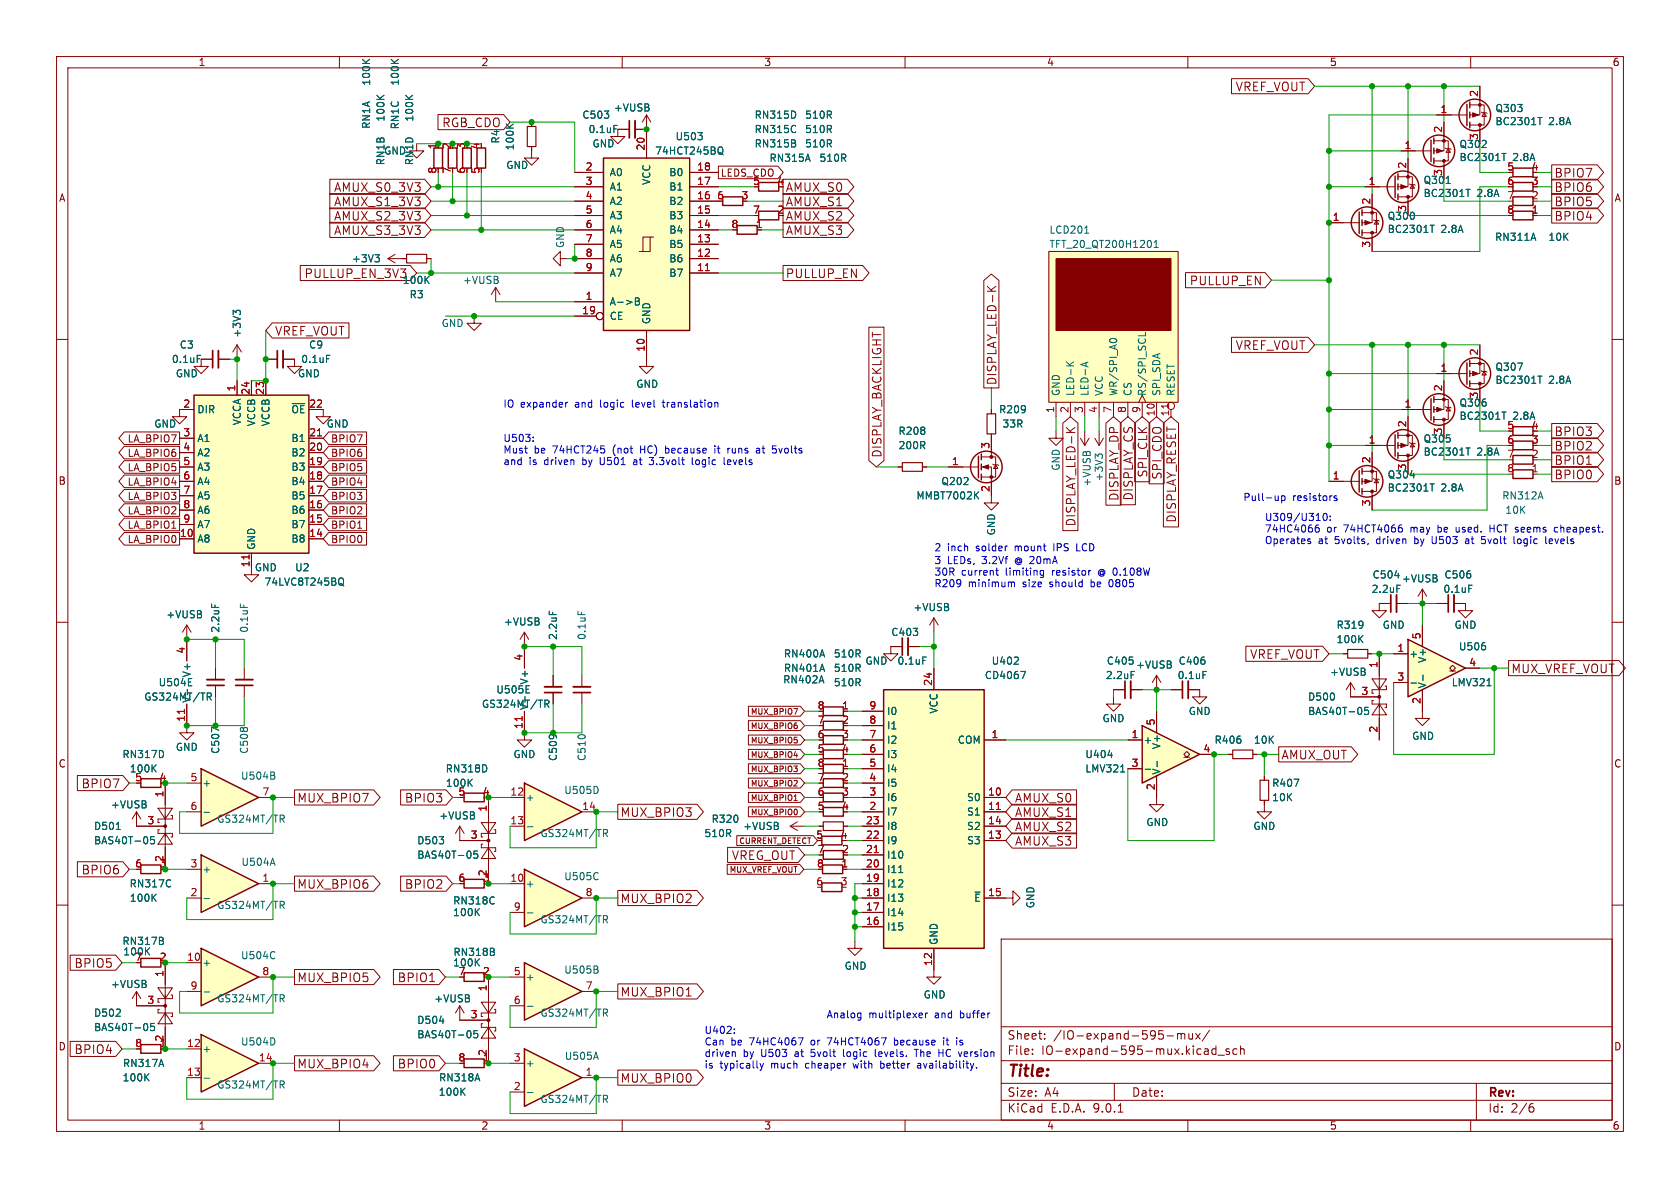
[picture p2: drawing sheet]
<svg xmlns="http://www.w3.org/2000/svg" width="297mm" height="210mm" viewBox="0 0 297 210" stroke-linecap="round" stroke-linejoin="round" font-family="sans-serif">
<defs><g id="words">
<text font-size="2.8" fill="#840000" x="178" y="190.9">Title:</text>
<g font-size="2.1" fill="#840000">
<text x="218.4" y="16.3">VREF_VOUT</text>
<text x="78.1" y="22.7">RGB_CDO</text>
<text x="59" y="34.1">AMUX_S0_3V3</text>
<text x="138.8" y="34.1">AMUX_S0</text>
<text x="274.7" y="31.6">BPIO7</text>
<text x="274.7" y="34.1">BPIO6</text>
<text x="59" y="36.7">AMUX_S1_3V3</text>
<text x="59" y="39.2">AMUX_S2_3V3</text>
<text x="59" y="41.7">AMUX_S3_3V3</text>
<text x="138.8" y="36.7">AMUX_S1</text>
<text x="138.8" y="41.7">AMUX_S3</text>
<text x="138.8" y="39.2">AMUX_S2</text>
<text x="274.7" y="39.2">BPIO4</text>
<text x="274.7" y="36.7">BPIO5</text>
<text x="53.8" y="49.4">PULLUP_EN_3V3</text>
<text x="138.8" y="49.4">PULLUP_EN</text>
<text x="210.3" y="50.6">PULLUP_EN</text>
<text x="48.5" y="59.5">VREF_VOUT</text>
<text x="218.4" y="62.1">VREF_VOUT</text>
<text x="176.4" y="68.2" transform="rotate(-90 176.4 68.2)">DISPLAY_LED-K</text>
<text x="274.7" y="77.3">BPIO3</text>
<text x="156" y="81" transform="rotate(-90 156 81)">DISPLAY_BACKLIGHT</text>
<text x="274.7" y="82.4">BPIO1</text>
<text x="274.7" y="79.8">BPIO2</text>
<text x="197.9" y="88.6" transform="rotate(-90 197.9 88.6)">DISPLAY_DP</text>
<text x="200.5" y="88.5" transform="rotate(-90 200.5 88.5)">DISPLAY_CS</text>
<text x="203" y="84.5" transform="rotate(-90 203 84.5)">SPI_CLK</text>
<text x="205.6" y="84.8" transform="rotate(-90 205.6 84.8)">SPI_CDO</text>
<text x="274.7" y="84.9">BPIO0</text>
<text x="190.3" y="93.1" transform="rotate(-90 190.3 93.1)">DISPLAY_LED-K</text>
<text x="208.1" y="92.5" transform="rotate(-90 208.1 92.5)">DISPLAY_RESET</text>
<text x="220.9" y="116.7">VREF_VOUT</text>
<text x="267.1" y="119.2">MUX_VREF_VOUT</text>
<text x="226.4" y="134.4">AMUX_OUT</text>
<text x="14.4" y="139.5">BPIO7</text>
<text x="52.5" y="142.1">MUX_BPIO7</text>
<text x="71.5" y="142.1">BPIO3</text>
<text x="179.3" y="142.1">AMUX_S0</text>
<text x="109.6" y="144.6">MUX_BPIO3</text>
<text x="179.3" y="144.6">AMUX_S1</text>
<text x="179.3" y="149.7">AMUX_S3</text>
<text x="179.3" y="147.1">AMUX_S2</text>
<text x="14.4" y="154.8">BPIO6</text>
<text x="129.3" y="152.2">VREG_OUT</text>
<text x="52.5" y="157.3">MUX_BPIO6</text>
<text x="71.5" y="157.3">BPIO2</text>
<text x="109.6" y="159.8">MUX_BPIO2</text>
<text x="13.1" y="171.3">BPIO5</text>
<text x="52.5" y="173.8">MUX_BPIO5</text>
<text x="70.2" y="173.8">BPIO1</text>
<text x="109.6" y="176.4">MUX_BPIO1</text>
<text x="178" y="184">Sheet:</text>
<text x="186.2" y="184">/IO-expand-595-mux/</text>
<text x="13.1" y="186.5">BPIO4</text>
<text x="52.5" y="189.1">MUX_BPIO4</text>
<text x="70.2" y="189.1">BPIO0</text>
<text x="109.6" y="191.6">MUX_BPIO0</text>
<text x="178" y="186.7">File:</text>
<text x="184.1" y="186.7">IO-expand-595-mux.kicad_sch</text>
<text x="178" y="196.9">KiCad</text>
<text x="178" y="194.1">Size:</text>
<text x="184.7" y="194.1">A4</text>
<text x="185.7" y="196.9">E.D.A.</text>
<text x="193.3" y="196.9">9.0.1</text>
<text x="200" y="194.1">Date:</text>
<text x="263" y="194.3">Rev:</text>
<text x="263" y="196.9">Id:</text>
<text x="267.1" y="196.9">2/6</text>
</g>
<g font-size="1.8" fill="#840000">
<text x="35" y="11.9">1</text>
<text x="85" y="11.9">2</text>
<text x="135" y="11.9">3</text>
<text x="185" y="11.9">4</text>
<text x="235" y="11.9">5</text>
<text x="285" y="11.9">6</text>
<text x="10.3" y="35.9">A</text>
<text x="127.3" y="31.4">LEDS_CDO</text>
<text x="285.3" y="35.9">A</text>
<text x="22.5" y="81">LA_BPIO6</text>
<text x="22.5" y="78.4">LA_BPIO7</text>
<text x="22.5" y="83.5">LA_BPIO5</text>
<text x="58.4" y="78.4">BPIO7</text>
<text x="58.4" y="83.5">BPIO5</text>
<text x="58.4" y="81">BPIO6</text>
<text x="10.3" y="85.9">B</text>
<text x="22.5" y="88.6">LA_BPIO3</text>
<text x="22.5" y="86">LA_BPIO4</text>
<text x="58.4" y="86">BPIO4</text>
<text x="58.4" y="88.6">BPIO3</text>
<text x="285.3" y="85.9">B</text>
<text x="22.5" y="93.7">LA_BPIO1</text>
<text x="22.5" y="91.1">LA_BPIO2</text>
<text x="58.4" y="93.7">BPIO1</text>
<text x="58.4" y="91.1">BPIO2</text>
<text x="22.5" y="96.2">LA_BPIO0</text>
<text x="58.4" y="96.2">BPIO0</text>
<text x="10.3" y="135.9">C</text>
<text x="285.3" y="135.9">C</text>
<text x="10.3" y="185.9">D</text>
<text x="285.3" y="185.9">D</text>
<text x="35" y="199.9">1</text>
<text x="85" y="199.9">2</text>
<text x="135" y="199.9">3</text>
<text x="185" y="199.9">4</text>
<text x="235" y="199.9">5</text>
<text x="285" y="199.9">6</text>
</g>
<g font-size="1.8" fill="#006464">
<text x="65.6" y="15.3" transform="rotate(-90 65.6 15.3)">100K</text>
<text x="70.7" y="15.3" transform="rotate(-90 70.7 15.3)">100K</text>
<text x="65.6" y="22.9" transform="rotate(-90 65.6 22.9)">RN1A</text>
<text x="68.2" y="21.6" transform="rotate(-90 68.2 21.6)">100K</text>
<text x="70.7" y="23" transform="rotate(-90 70.7 23)">RN1C</text>
<text x="73.3" y="21.6" transform="rotate(-90 73.3 21.6)">100K</text>
<text x="102.9" y="21.2">C503</text>
<text x="103.9" y="23.7">0.1uF</text>
<text x="108.4" y="19.9">+VUSB</text>
<text x="133.3" y="23.7">RN315C</text>
<text x="133.3" y="21.2">RN315D</text>
<text x="142.2" y="23.7">510R</text>
<text x="142.2" y="21.2">510R</text>
<text x="264.3" y="20">Q303</text>
<text x="264.3" y="22.3">BC2301T</text>
<text x="273.8" y="22.3">2.8A</text>
<text x="67.8" y="27.5">GND</text>
<text x="68.2" y="29.3" transform="rotate(-90 68.2 29.3)">RN1B</text>
<text x="73.3" y="29.3" transform="rotate(-90 73.3 29.3)">RN1D</text>
<text x="88.5" y="25.5" transform="rotate(-90 88.5 25.5)">R4</text>
<text x="91" y="26.7" transform="rotate(-90 91 26.7)">100K</text>
<text x="104.6" y="26.3">GND</text>
<text x="115.7" y="27.5">74HCT245BQ</text>
<text x="119.3" y="25">U503</text>
<text x="133.3" y="26.3">RN315B</text>
<text x="135.9" y="28.8">RN315A</text>
<text x="142.2" y="26.3">510R</text>
<text x="144.8" y="28.8">510R</text>
<text x="257.9" y="26.4">Q302</text>
<text x="257.9" y="28.7">BC2301T</text>
<text x="261.4" y="24.8" transform="rotate(-90 261.4 24.8)">3</text>
<text x="267.4" y="28.7">2.8A</text>
<text x="89.4" y="30.1">GND</text>
<text x="107.7" y="31.3">A0</text>
<text x="107.7" y="33.9">A1</text>
<text x="115.2" y="32.8" transform="rotate(-90 115.2 32.8)">VCC</text>
<text x="118.2" y="31.3">B0</text>
<text x="118.2" y="33.9">B1</text>
<text x="251.6" y="32.7">Q301</text>
<text x="251.6" y="35">BC2301T</text>
<text x="255" y="31.2" transform="rotate(-90 255 31.2)">3</text>
<text x="261.1" y="35">2.8A</text>
<text x="107.7" y="36.4">A2</text>
<text x="107.7" y="39">A3</text>
<text x="107.7" y="41.5">A4</text>
<text x="118.2" y="36.4">B2</text>
<text x="118.2" y="39">B3</text>
<text x="118.2" y="41.5">B4</text>
<text x="185.4" y="41.5">LCD201</text>
<text x="245.2" y="39.1">Q300</text>
<text x="245.2" y="41.4">BC2301T</text>
<text x="254.7" y="41.4">2.8A</text>
<text x="62.1" y="46.6">+3V3</text>
<text x="99.9" y="43.9" transform="rotate(-90 99.9 43.9)">GND</text>
<text x="107.7" y="44">A5</text>
<text x="107.7" y="46.6">A6</text>
<text x="118.2" y="44">B5</text>
<text x="118.2" y="46.6">B6</text>
<text x="185.4" y="44">TFT_20_QT200H1201</text>
<text x="264.2" y="42.8">RN311A</text>
<text x="273.6" y="42.8">10K</text>
<text x="71.1" y="50.4">100K</text>
<text x="72.3" y="52.9">R3</text>
<text x="81.8" y="50.4">+VUSB</text>
<text x="107.7" y="49.1">A7</text>
<text x="118.2" y="49.1">B7</text>
<text x="42.8" y="59.8" transform="rotate(-90 42.8 59.8)">+3V3</text>
<text x="78" y="58">GND</text>
<text x="107.7" y="54.2">A-&gt;B</text>
<text x="107.7" y="56.7">CE</text>
<text x="115.2" y="57.4" transform="rotate(-90 115.2 57.4)">GND</text>
<text x="30.3" y="64.4">0.1uF</text>
<text x="31.7" y="61.8">C3</text>
<text x="53.1" y="64.4">0.1uF</text>
<text x="54.5" y="61.8">C9</text>
<text x="264.3" y="65.7">Q307</text>
<text x="31" y="66.9">GND</text>
<text x="52.6" y="66.9">GND</text>
<text x="112.4" y="68.8">GND</text>
<text x="187.6" y="70.1" transform="rotate(-90 187.6 70.1)">GND</text>
<text x="190.1" y="70.1" transform="rotate(-90 190.1 70.1)">LED-K</text>
<text x="192.6" y="70.1" transform="rotate(-90 192.6 70.1)">LED-A</text>
<text x="195.2" y="70.1" transform="rotate(-90 195.2 70.1)">VCC</text>
<text x="197.7" y="70.1" transform="rotate(-90 197.7 70.1)">WR/SPI_A0</text>
<text x="200.3" y="70.1" transform="rotate(-90 200.3 70.1)">CS</text>
<text x="202.8" y="70.1" transform="rotate(-90 202.8 70.1)">RS/SPI_SCL</text>
<text x="205.3" y="70.1" transform="rotate(-90 205.3 70.1)">SPI_SDA</text>
<text x="207.9" y="70.1" transform="rotate(-90 207.9 70.1)">RESET</text>
<text x="264.3" y="68">BC2301T</text>
<text x="273.8" y="68">2.8A</text>
<text x="27.2" y="75.8">GND</text>
<text x="34.8" y="73.3">DIR</text>
<text x="42.8" y="75.3" transform="rotate(-90 42.8 75.3)">VCCA</text>
<text x="45.3" y="75.5" transform="rotate(-90 45.3 75.5)">VCCB</text>
<text x="47.9" y="75.5" transform="rotate(-90 47.9 75.5)">VCCB</text>
<text x="51.4" y="73.3">~{OE}</text>
<text x="57.7" y="75.8">GND</text>
<text x="158.7" y="77.1">R208</text>
<text x="176.5" y="73.3">R209</text>
<text x="177.1" y="75.8">33R</text>
<text x="257.9" y="72.1">Q306</text>
<text x="257.9" y="74.4">BC2301T</text>
<text x="267.4" y="74.4">2.8A</text>
<text x="34.8" y="78.3">A1</text>
<text x="34.8" y="80.9">A2</text>
<text x="34.8" y="83.4">A3</text>
<text x="51.4" y="78.3">B1</text>
<text x="51.4" y="80.9">B2</text>
<text x="51.4" y="83.4">B3</text>
<text x="158.7" y="79.6">200R</text>
<text x="187.6" y="83.3" transform="rotate(-90 187.6 83.3)">GND</text>
<text x="251.6" y="78.4">Q305</text>
<text x="251.6" y="80.7">BC2301T</text>
<text x="261.1" y="80.7">2.8A</text>
<text x="34.8" y="86">A4</text>
<text x="34.8" y="88.5">A5</text>
<text x="51.4" y="86">B4</text>
<text x="51.4" y="88.5">B5</text>
<text x="161.9" y="88.5">MMBT7002K</text>
<text x="166.3" y="86">Q202</text>
<text x="193" y="86.1" transform="rotate(-90 193 86.1)">+VUSB</text>
<text x="195.2" y="85.2" transform="rotate(-90 195.2 85.2)">+3V3</text>
<text x="245.2" y="84.8">Q304</text>
<text x="245.2" y="87.1">BC2301T</text>
<text x="254.7" y="87.1">2.8A</text>
<text x="265.5" y="88.5">RN312A</text>
<text x="34.8" y="91">A6</text>
<text x="34.8" y="93.6">A7</text>
<text x="51.4" y="91">B6</text>
<text x="51.4" y="93.6">B7</text>
<text x="176.1" y="94.7" transform="rotate(-90 176.1 94.7)">GND</text>
<text x="266" y="91">10K</text>
<text x="34.8" y="96.1">A8</text>
<text x="45" y="101.2">GND</text>
<text x="45.3" y="97.3" transform="rotate(-90 45.3 97.3)">GND</text>
<text x="51.4" y="96.1">B8</text>
<text x="52.1" y="101.2">U2</text>
<text x="46.7" y="103.7">74LVC8T245BQ</text>
<text x="242.4" y="105">2.2uF</text>
<text x="242.6" y="102.5">C504</text>
<text x="247.7" y="103.1">+VUSB</text>
<text x="255.1" y="105">0.1uF</text>
<text x="255.3" y="102.5">C506</text>
<text x="29.3" y="109.5">+VUSB</text>
<text x="39" y="112" transform="rotate(-90 39 112)">2.2uF</text>
<text x="44" y="112" transform="rotate(-90 44 112)">0.1uF</text>
<text x="89" y="110.8">+VUSB</text>
<text x="98.7" y="113.2" transform="rotate(-90 98.7 113.2)">2.2uF</text>
<text x="103.7" y="113.2" transform="rotate(-90 103.7 113.2)">0.1uF</text>
<text x="157.5" y="112.6">C403</text>
<text x="161.4" y="108.2">+VUSB</text>
<text x="236.2" y="111.4">R319</text>
<text x="236.2" y="113.9">100K</text>
<text x="244.3" y="111.4">GND</text>
<text x="257" y="111.4">GND</text>
<text x="33.9" y="119.8" transform="rotate(-90 33.9 119.8)">V+</text>
<text x="138.5" y="116.4">RN400A</text>
<text x="138.5" y="119">RN401A</text>
<text x="147.3" y="116.4">510R</text>
<text x="147.3" y="119">510R</text>
<text x="152.9" y="117.7">GND</text>
<text x="158.6" y="117.7">0.1uF</text>
<text x="175.2" y="117.7">U402</text>
<text x="195.6" y="117.7">C405</text>
<text x="200.8" y="118.4">+VUSB</text>
<text x="208.3" y="117.7">C406</text>
<text x="235" y="119.7">+VUSB</text>
<text x="249" y="116.4">+</text>
<text x="252.3" y="117.3" transform="rotate(-90 252.3 117.3)">V+</text>
<text x="257.8" y="115.2">U506</text>
<text x="25.4" y="124.1">GS324MT/TR</text>
<text x="27.9" y="121.5">U504E</text>
<text x="33.9" y="124.3" transform="rotate(-90 33.9 124.3)">V-</text>
<text x="85.1" y="125.3">GS324MT/TR</text>
<text x="87.6" y="122.8">U505E</text>
<text x="93.6" y="125.6" transform="rotate(-90 93.6 125.6)">V-</text>
<text x="93.6" y="121.1" transform="rotate(-90 93.6 121.1)">V+</text>
<text x="138.4" y="121">RN402A</text>
<text x="147.3" y="121.5">510R</text>
<text x="174" y="120.2">CD4067</text>
<text x="195.4" y="120.2">2.2uF</text>
<text x="208.1" y="120.2">0.1uF</text>
<text x="231.1" y="124.1">D500</text>
<text x="252.3" y="121.8" transform="rotate(-90 252.3 121.8)">V-</text>
<text x="256.5" y="121.5">LMV321</text>
<text x="156.7" y="126.6">I0</text>
<text x="156.7" y="129.1">I1</text>
<text x="156.7" y="131.7">I2</text>
<text x="166" y="126.3" transform="rotate(-90 166 126.3)">VCC</text>
<text x="169.2" y="131.7">COM</text>
<text x="194.8" y="127.9">GND</text>
<text x="202.1" y="131.7">+</text>
<text x="210.1" y="126.6">GND</text>
<text x="214.6" y="131.7">R406</text>
<text x="221.6" y="131.7">10K</text>
<text x="231.1" y="126.6">BAS40T-05</text>
<text x="249.6" y="131">GND</text>
<text x="21.5" y="134.2">RN317D</text>
<text x="22.8" y="136.8">100K</text>
<text x="31" y="132.9">GND</text>
<text x="39" y="133.4" transform="rotate(-90 39 133.4)">C507</text>
<text x="44" y="133.4" transform="rotate(-90 44 133.4)">C508</text>
<text x="78.7" y="136.8">RN318D</text>
<text x="90.7" y="134.2">GND</text>
<text x="98.7" y="134.6" transform="rotate(-90 98.7 134.6)">C509</text>
<text x="103.7" y="134.6" transform="rotate(-90 103.7 134.6)">C510</text>
<text x="156.7" y="134.2">I3</text>
<text x="156.7" y="136.8">I4</text>
<text x="191.8" y="134.2">U404</text>
<text x="191.8" y="136.8">LMV321</text>
<text x="205.3" y="137" transform="rotate(-90 205.3 137)">V-</text>
<text x="205.3" y="132.5" transform="rotate(-90 205.3 132.5)">V+</text>
<text x="19.5" y="143.1">+VUSB</text>
<text x="35.7" y="139.3">+</text>
<text x="42.5" y="138">U504B</text>
<text x="78.7" y="139.3">100K</text>
<text x="92.8" y="141.8">+</text>
<text x="99.7" y="140.6">U505D</text>
<text x="156.7" y="139.3">I5</text>
<text x="156.7" y="141.8">I6</text>
<text x="170.9" y="141.8">S0</text>
<text x="224.8" y="139.3">R407</text>
<text x="224.8" y="141.8">10K</text>
<text x="16.5" y="146.9">D501</text>
<text x="16.5" y="149.5">BAS40T-05</text>
<text x="38.3" y="145.6">GS324MT/TR</text>
<text x="73.7" y="149.5">D503</text>
<text x="77.6" y="145.1">+VUSB</text>
<text x="95.5" y="148.2">GS324MT/TR</text>
<text x="124.4" y="148.2">510R</text>
<text x="125.7" y="145.6">R320</text>
<text x="131.3" y="146.9">+VUSB</text>
<text x="156.7" y="144.4">I7</text>
<text x="156.7" y="146.9">I8</text>
<text x="156.7" y="149.5">I9</text>
<text x="170.9" y="144.4">S1</text>
<text x="170.9" y="146.9">S2</text>
<text x="170.9" y="149.5">S3</text>
<text x="202.6" y="146.2">GND</text>
<text x="221.5" y="146.9">GND</text>
<text x="35.7" y="154.5">+</text>
<text x="42.6" y="153.3">U504A</text>
<text x="73.7" y="152">BAS40T-05</text>
<text x="99.7" y="155.8">U505C</text>
<text x="156.7" y="152">I10</text>
<text x="156.7" y="154.5">I11</text>
<text x="22.8" y="157.1">RN317C</text>
<text x="22.8" y="159.6">100K</text>
<text x="38.3" y="160.9">GS324MT/TR</text>
<text x="80" y="160.1">RN318C</text>
<text x="92.8" y="157.1">+</text>
<text x="156.7" y="157.1">I12</text>
<text x="156.7" y="159.6">I13</text>
<text x="172.1" y="159.6">~{E}</text>
<text x="183.1" y="160.7" transform="rotate(-90 183.1 160.7)">GND</text>
<text x="21.5" y="167.2">RN317B</text>
<text x="80" y="162.2">100K</text>
<text x="95.5" y="163.4">GS324MT/TR</text>
<text x="156.7" y="162.2">I14</text>
<text x="156.7" y="164.7">I15</text>
<text x="166" y="167.1" transform="rotate(-90 166 167.1)">GND</text>
<text x="21.7" y="169.1">100K</text>
<text x="35.7" y="171">+</text>
<text x="42.5" y="169.8">U504C</text>
<text x="80" y="171">100K</text>
<text x="80.1" y="169.2">RN318B</text>
<text x="92.8" y="173.6">+</text>
<text x="99.7" y="172.3">U505B</text>
<text x="149.2" y="171.6">GND</text>
<text x="16.5" y="179.9">D502</text>
<text x="19.5" y="174.9">+VUSB</text>
<text x="38.3" y="177.4">GS324MT/TR</text>
<text x="76.7" y="177.4">+VUSB</text>
<text x="95.5" y="179.9">GS324MT/TR</text>
<text x="163.2" y="176.7">GND</text>
<text x="16.5" y="182.5">BAS40T-05</text>
<text x="42.5" y="185">U504D</text>
<text x="73.7" y="181.2">D504</text>
<text x="73.7" y="183.7">BAS40T-05</text>
<text x="21.6" y="191.4">100K</text>
<text x="21.6" y="188.8">RN317A</text>
<text x="35.7" y="186.3">+</text>
<text x="77.5" y="191.4">RN318A</text>
<text x="92.8" y="188.8">+</text>
<text x="99.7" y="187.6">U505A</text>
<text x="38.3" y="192.6">GS324MT/TR</text>
<text x="77.5" y="193.9">100K</text>
<text x="95.5" y="195.2">GS324MT/TR</text>
</g>
<g font-size="1.8" fill="#a90000">
<text x="261.4" y="17.2" transform="rotate(-90 261.4 17.2)">2</text>
<text x="254.6" y="20.1">1</text>
<text x="255" y="23.6" transform="rotate(-90 255 23.6)">2</text>
<text x="77.2" y="26.5" transform="rotate(-90 77.2 26.5)">1</text>
<text x="79.8" y="26.5" transform="rotate(-90 79.8 26.5)">2</text>
<text x="82.3" y="26.5" transform="rotate(-90 82.3 26.5)">3</text>
<text x="84.8" y="26.5" transform="rotate(-90 84.8 26.5)">4</text>
<text x="114" y="26.7" transform="rotate(-90 114 26.7)">20</text>
<text x="248.2" y="26.4">1</text>
<text x="248.7" y="29.9" transform="rotate(-90 248.7 29.9)">2</text>
<text x="77.2" y="30.8" transform="rotate(-90 77.2 30.8)">8</text>
<text x="79.8" y="30.8" transform="rotate(-90 79.8 30.8)">7</text>
<text x="82.3" y="30.8" transform="rotate(-90 82.3 30.8)">6</text>
<text x="84.8" y="30.8" transform="rotate(-90 84.8 30.8)">5</text>
<text x="103.4" y="30.2">2</text>
<text x="103.4" y="32.8">3</text>
<text x="103.4" y="35.3">4</text>
<text x="123.1" y="30.2">18</text>
<text x="123.1" y="32.8">17</text>
<text x="123.1" y="35.3">16</text>
<text x="126.7" y="35.3">6</text>
<text x="131" y="35.3">3</text>
<text x="133" y="32.8">5</text>
<text x="137.3" y="32.8">4</text>
<text x="241.9" y="32.8">1</text>
<text x="266.4" y="30.2">5</text>
<text x="266.4" y="32.8">6</text>
<text x="266.4" y="35.3">7</text>
<text x="270.7" y="30.2">4</text>
<text x="270.7" y="32.8">3</text>
<text x="270.7" y="35.3">2</text>
<text x="103.4" y="37.8">5</text>
<text x="103.4" y="40.4">6</text>
<text x="123.1" y="37.8">15</text>
<text x="123.1" y="40.4">14</text>
<text x="129.2" y="40.4">8</text>
<text x="133" y="37.8">7</text>
<text x="133.5" y="40.4">1</text>
<text x="137.3" y="37.8">2</text>
<text x="235.5" y="39.1">1</text>
<text x="242.3" y="36.3" transform="rotate(-90 242.3 36.3)">2</text>
<text x="248.7" y="37.5" transform="rotate(-90 248.7 37.5)">3</text>
<text x="266.4" y="37.8">8</text>
<text x="270.7" y="37.8">1</text>
<text x="103.4" y="42.9">7</text>
<text x="103.4" y="45.5">8</text>
<text x="123.1" y="42.9">13</text>
<text x="123.1" y="45.5">12</text>
<text x="242.3" y="43.9" transform="rotate(-90 242.3 43.9)">3</text>
<text x="103.4" y="48">9</text>
<text x="103.4" y="53.1">1</text>
<text x="123.1" y="48">11</text>
<text x="102.8" y="55.6">19</text>
<text x="114" y="62.3" transform="rotate(-90 114 62.3)">10</text>
<text x="254.6" y="65.8">1</text>
<text x="261.4" y="62.9" transform="rotate(-90 261.4 62.9)">2</text>
<text x="41.7" y="69.3" transform="rotate(-90 41.7 69.3)">1</text>
<text x="44.2" y="69.9" transform="rotate(-90 44.2 69.9)">24</text>
<text x="46.7" y="69.9" transform="rotate(-90 46.7 69.9)">23</text>
<text x="255" y="69.3" transform="rotate(-90 255 69.3)">2</text>
<text x="261.4" y="70.6" transform="rotate(-90 261.4 70.6)">3</text>
<text x="32.3" y="72.1">2</text>
<text x="32.3" y="77.2">3</text>
<text x="54.6" y="72.1">22</text>
<text x="54.6" y="77.2">21</text>
<text x="186.4" y="73.1" transform="rotate(-90 186.4 73.1)">1</text>
<text x="189" y="73.1" transform="rotate(-90 189 73.1)">2</text>
<text x="191.5" y="73.1" transform="rotate(-90 191.5 73.1)">3</text>
<text x="194.1" y="73.1" transform="rotate(-90 194.1 73.1)">4</text>
<text x="196.6" y="73.1" transform="rotate(-90 196.6 73.1)">7</text>
<text x="199.1" y="73.1" transform="rotate(-90 199.1 73.1)">8</text>
<text x="201.7" y="73.1" transform="rotate(-90 201.7 73.1)">9</text>
<text x="204.2" y="73.7" transform="rotate(-90 204.2 73.7)">10</text>
<text x="206.8" y="73.7" transform="rotate(-90 206.8 73.7)">11</text>
<text x="248.2" y="72.1">1</text>
<text x="248.7" y="75.6" transform="rotate(-90 248.7 75.6)">2</text>
<text x="255" y="76.9" transform="rotate(-90 255 76.9)">3</text>
<text x="266.4" y="75.9">5</text>
<text x="270.7" y="75.9">4</text>
<text x="32.3" y="79.8">4</text>
<text x="32.3" y="82.3">5</text>
<text x="54.6" y="79.8">20</text>
<text x="54.6" y="82.3">19</text>
<text x="168.2" y="82.3">1</text>
<text x="175" y="79.4" transform="rotate(-90 175 79.4)">3</text>
<text x="241.9" y="78.5">1</text>
<text x="242.3" y="82" transform="rotate(-90 242.3 82)">2</text>
<text x="248.7" y="83.3" transform="rotate(-90 248.7 83.3)">3</text>
<text x="266.4" y="78.5">6</text>
<text x="266.4" y="81">7</text>
<text x="266.4" y="83.6">8</text>
<text x="270.7" y="78.5">3</text>
<text x="270.7" y="81">2</text>
<text x="270.7" y="83.6">1</text>
<text x="32.3" y="84.8">6</text>
<text x="32.3" y="87.4">7</text>
<text x="32.3" y="89.9">8</text>
<text x="54.6" y="84.8">18</text>
<text x="54.6" y="87.4">17</text>
<text x="54.6" y="89.9">16</text>
<text x="175" y="87.1" transform="rotate(-90 175 87.1)">2</text>
<text x="235.5" y="84.8">1</text>
<text x="242.3" y="89.6" transform="rotate(-90 242.3 89.6)">3</text>
<text x="31.7" y="95">10</text>
<text x="32.3" y="92.5">9</text>
<text x="54.6" y="92.5">15</text>
<text x="54.6" y="95">14</text>
<text x="44.2" y="100.4" transform="rotate(-90 44.2 100.4)">11</text>
<text x="251.2" y="113.1" transform="rotate(-90 251.2 113.1)">5</text>
<text x="32.8" y="115.6" transform="rotate(-90 32.8 115.6)">4</text>
<text x="92.5" y="116.9" transform="rotate(-90 92.5 116.9)">4</text>
<text x="243.6" y="118.2" transform="rotate(-90 243.6 118.2)">1</text>
<text x="246.9" y="115.3">1</text>
<text x="259.6" y="117.9">4</text>
<text x="144.5" y="125.5">8</text>
<text x="148.8" y="125.5">1</text>
<text x="153.6" y="125.5">9</text>
<text x="164.8" y="121.3" transform="rotate(-90 164.8 121.3)">24</text>
<text x="240.6" y="122.9">3</text>
<text x="246.9" y="120.4">3</text>
<text x="251.2" y="124.5" transform="rotate(-90 251.2 124.5)">2</text>
<text x="32.8" y="127.7" transform="rotate(-90 32.8 127.7)">11</text>
<text x="92.5" y="128.9" transform="rotate(-90 92.5 128.9)">11</text>
<text x="144.5" y="128">7</text>
<text x="144.5" y="130.6">6</text>
<text x="148.8" y="128">2</text>
<text x="148.8" y="130.6">3</text>
<text x="153.6" y="128">8</text>
<text x="153.6" y="130.6">7</text>
<text x="175.2" y="130.6">1</text>
<text x="200" y="130.6">1</text>
<text x="204.2" y="128.3" transform="rotate(-90 204.2 128.3)">5</text>
<text x="243.6" y="129.6" transform="rotate(-90 243.6 129.6)">2</text>
<text x="144.5" y="135.6">8</text>
<text x="144.5" y="133.1">5</text>
<text x="148.8" y="135.6">1</text>
<text x="148.8" y="133.1">4</text>
<text x="153.6" y="133.1">6</text>
<text x="153.6" y="135.6">5</text>
<text x="200" y="135.6">3</text>
<text x="212.7" y="133.1">4</text>
<text x="23.8" y="138.2">5</text>
<text x="28.1" y="138.2">4</text>
<text x="29" y="141" transform="rotate(-90 29 141)">1</text>
<text x="33.6" y="138.2">5</text>
<text x="33.6" y="143.3">6</text>
<text x="46.3" y="140.7">7</text>
<text x="81" y="140.7">5</text>
<text x="85.3" y="140.7">4</text>
<text x="86.1" y="143.6" transform="rotate(-90 86.1 143.6)">1</text>
<text x="90.1" y="140.7">12</text>
<text x="102.8" y="143.3">14</text>
<text x="144.5" y="138.2">7</text>
<text x="144.5" y="140.7">6</text>
<text x="144.5" y="143.3">5</text>
<text x="148.8" y="138.2">2</text>
<text x="148.8" y="140.7">3</text>
<text x="148.8" y="143.3">4</text>
<text x="153.6" y="138.2">4</text>
<text x="153.6" y="140.7">3</text>
<text x="153.6" y="143.3">2</text>
<text x="174.6" y="140.7">10</text>
<text x="174.6" y="143.3">11</text>
<text x="204.2" y="139.8" transform="rotate(-90 204.2 139.8)">2</text>
<text x="26" y="145.8">3</text>
<text x="83.1" y="148.3">3</text>
<text x="90.1" y="145.8">13</text>
<text x="144.2" y="148.3">5</text>
<text x="148.5" y="148.3">4</text>
<text x="153" y="145.8">23</text>
<text x="153" y="148.3">22</text>
<text x="174.6" y="145.8">14</text>
<text x="174.6" y="148.3">13</text>
<text x="23.8" y="153.4">6</text>
<text x="28.1" y="153.4">3</text>
<text x="29" y="152.5" transform="rotate(-90 29 152.5)">2</text>
<text x="33.6" y="153.4">3</text>
<text x="46.3" y="156">1</text>
<text x="81" y="156">6</text>
<text x="85.3" y="156">3</text>
<text x="86.1" y="155" transform="rotate(-90 86.1 155)">2</text>
<text x="90.1" y="156">10</text>
<text x="144.3" y="153.4">8</text>
<text x="144.5" y="150.9">7</text>
<text x="148.6" y="153.4">1</text>
<text x="148.8" y="150.9">2</text>
<text x="153" y="150.9">21</text>
<text x="153" y="153.4">20</text>
<text x="153" y="156">19</text>
<text x="33.6" y="158.5">2</text>
<text x="90.7" y="161">9</text>
<text x="103.4" y="158.5">8</text>
<text x="144.2" y="156.6">6</text>
<text x="148.5" y="156.6">3</text>
<text x="153" y="158.5">18</text>
<text x="153" y="161">17</text>
<text x="174.6" y="158.5">15</text>
<text x="153" y="163.6">16</text>
<text x="23.8" y="169.9">7</text>
<text x="28.1" y="169.9">2</text>
<text x="29" y="172.8" transform="rotate(-90 29 172.8)">1</text>
<text x="33" y="169.9">10</text>
<text x="46.3" y="172.5">8</text>
<text x="81" y="172.5">7</text>
<text x="85.3" y="172.5">2</text>
<text x="90.7" y="172.5">5</text>
<text x="164.8" y="170.9" transform="rotate(-90 164.8 170.9)">12</text>
<text x="26" y="177.5">3</text>
<text x="33.6" y="175">9</text>
<text x="86.1" y="175.3" transform="rotate(-90 86.1 175.3)">1</text>
<text x="90.7" y="177.5">6</text>
<text x="103.4" y="175">7</text>
<text x="23.8" y="185.2">8</text>
<text x="28.1" y="185.2">1</text>
<text x="29" y="184.2" transform="rotate(-90 29 184.2)">2</text>
<text x="33" y="185.2">12</text>
<text x="83.1" y="180.1">3</text>
<text x="33" y="190.2">13</text>
<text x="45.7" y="187.7">14</text>
<text x="81" y="187.7">8</text>
<text x="85.3" y="187.7">1</text>
<text x="86.1" y="186.8" transform="rotate(-90 86.1 186.8)">2</text>
<text x="90.7" y="187.7">3</text>
<text x="103.4" y="190.2">1</text>
<text x="90.7" y="192.8">2</text>
</g>
<g font-size="1.8" fill="#0000c2">
<text x="88.9" y="72.1">IO</text>
<text x="92" y="72.1">expander</text>
<text x="101.8" y="72.1">and</text>
<text x="106.4" y="72.1">logic</text>
<text x="112.2" y="72.1">level</text>
<text x="117.9" y="72.1">translation</text>
<text x="88.9" y="78.2">U503:</text>
<text x="88.9" y="80.3">Must</text>
<text x="88.9" y="82.3">and</text>
<text x="93.5" y="82.3">is</text>
<text x="94.4" y="80.3">be</text>
<text x="96.3" y="82.3">driven</text>
<text x="97.8" y="80.3">74HCT245</text>
<text x="103.2" y="82.3">by</text>
<text x="106.5" y="82.3">U501</text>
<text x="108.6" y="80.3">(not</text>
<text x="112.7" y="82.3">at</text>
<text x="113.7" y="80.3">HC)</text>
<text x="115.7" y="82.3">3.3volt</text>
<text x="118.3" y="80.3">because</text>
<text x="123.4" y="82.3">logic</text>
<text x="127.2" y="80.3">it</text>
<text x="129.2" y="82.3">levels</text>
<text x="129.7" y="80.3">runs</text>
<text x="135" y="80.3">at</text>
<text x="138" y="80.3">5volts</text>
<text x="219.7" y="88.7">Pull-up</text>
<text x="228.5" y="88.7">resistors</text>
<text x="223.5" y="92.2">U309/U310:</text>
<text x="223.5" y="94.2">74HC4066</text>
<text x="234.5" y="94.2">or</text>
<text x="237.7" y="94.2">74HCT4066</text>
<text x="249.7" y="94.2">may</text>
<text x="254.6" y="94.2">be</text>
<text x="258" y="94.2">used.</text>
<text x="264.2" y="94.2">HCT seems</text>
<text x="276.1" y="94.2">cheapest.</text>
<text x="165.1" y="99.8">3</text>
<text x="165.1" y="101.8">30R</text>
<text x="165.1" y="97.5">2</text>
<text x="167.5" y="99.8">LEDs,</text>
<text x="167.5" y="97.5">inch</text>
<text x="170" y="101.8">current</text>
<text x="172.6" y="97.5">solder</text>
<text x="173.7" y="99.8">3.2Vf</text>
<text x="177.9" y="101.8">limiting</text>
<text x="179.7" y="97.5">mount</text>
<text x="179.7" y="99.8">@ 20mA</text>
<text x="186.3" y="101.8">resistor</text>
<text x="186.7" y="97.5">IPS</text>
<text x="191" y="97.5">LCD</text>
<text x="194.6" y="101.8">@ 0.108W</text>
<text x="223.5" y="96.3">Operates</text>
<text x="233" y="96.3">at</text>
<text x="236.1" y="96.3">5volts,</text>
<text x="243.6" y="96.3">driven</text>
<text x="250.5" y="96.3">by</text>
<text x="253.8" y="96.3">U503</text>
<text x="259.9" y="96.3">at</text>
<text x="263" y="96.3">5volt</text>
<text x="268.9" y="96.3">logic</text>
<text x="274.7" y="96.3">levels</text>
<text x="165.1" y="103.9">R209</text>
<text x="171.2" y="103.9">minimum</text>
<text x="180.9" y="103.9">size</text>
<text x="185.8" y="103.9">should</text>
<text x="193.3" y="103.9">be</text>
<text x="196.7" y="103.9">0805</text>
<text x="124.5" y="182.8">U402:</text>
<text x="124.5" y="184.9">Can</text>
<text x="129.2" y="184.9">be</text>
<text x="132.6" y="184.9">74HC4067</text>
<text x="143.6" y="184.9">or</text>
<text x="146" y="180.1">Analog</text>
<text x="146.7" y="184.9">74HCT4067</text>
<text x="153.6" y="180.1">multiplexer</text>
<text x="158.7" y="184.9">because</text>
<text x="165.4" y="180.1">and</text>
<text x="167.6" y="184.9">it</text>
<text x="170" y="180.1">buffer</text>
<text x="170.2" y="184.9">is</text>
<text x="124.5" y="186.9">driven</text>
<text x="124.5" y="189">is</text>
<text x="127.3" y="189">typically</text>
<text x="131.4" y="186.9">by</text>
<text x="134.7" y="186.9">U503</text>
<text x="136.4" y="189">much</text>
<text x="140.8" y="186.9">at</text>
<text x="142.7" y="189">cheaper</text>
<text x="143.8" y="186.9">5volt</text>
<text x="149.7" y="186.9">logic</text>
<text x="151.3" y="189">with</text>
<text x="155.6" y="186.9">levels.</text>
<text x="156.3" y="189">better</text>
<text x="162.8" y="186.9">The</text>
<text x="163.1" y="189">availability.</text>
<text x="167.2" y="186.9">HC version</text>
</g>
<g font-size="1.4" fill="#840000">
<text x="132.6" y="129.1">MUX_BPIO6</text>
<text x="132.6" y="126.5">MUX_BPIO7</text>
<text x="132.6" y="131.6">MUX_BPIO5</text>
<text x="132.6" y="134.2">MUX_BPIO4</text>
<text x="132.6" y="136.7">MUX_BPIO3</text>
<text x="132.6" y="141.8">MUX_BPIO1</text>
<text x="132.6" y="139.2">MUX_BPIO2</text>
<text x="130.5" y="149.4">CURRENT_DETECT</text>
<text x="132.6" y="144.3">MUX_BPIO0</text>
<text x="128.9" y="154.5">MUX_VREF_VOUT</text>
</g>
</g></defs>
<g fill="none" stroke="#840000" stroke-width=".18">
<path d="M10 10h277v190h-277zM12 12h273v186h-273zM60 10v2M110 10v2M160 10v2M210 10v2M260 10v2M10 60h2M175.3 72.4v.8M175.3 76.7v4.1M285 60h2M158.7 82.6h.8"/>
<path d="M163.1 82.6h.7M167.6 82.6h5.4M173.5 80.8h2.5v3.5h-2.5M173.5 82.6h1.8v5M175.5 82l.1 .2h.8l.1 .1M176 82.2l.4 .6h-.8zM10 110h2M44.4 100.3v1.3h1.3l-1.3 1.3-1.2-1.3h1.2M159.5 114.3h-2v1.3h1.2l-1.2 1.2-1.3-1.2h1.3M160.5 114.3h2.1M165.1 109.2l-.8 1.3M165.1 109.2l.8 1.3"/>
<path d="M165.1 109.2v2.6M285 110h2M33 128.3v1.2h1.3l-1.3 1.3-1.3-1.3h1.3M10 160h2M177 166h108v32h-108zM285 160h2M60 198v2M110 198v2M160 198v2M177 194.5h108M177 191.5h108M177 187.5h108"/>
<path d="M177 181.5h108M182.5 186.3v.1M182.5 185.5v.1M184.7 183.6v.1M184.7 182.8v.1M197 191.5v3M197.7 196.6h.8M206.3 183.1h1.2M208.2 182.7v1M208.2 182.8l.4-.1 .2 .2M208.8 182.9l.2-.2 .4 .1 .1 .9M208.8 182.9v.8"/>
<path d="M210 198v2M210.2 182.7v.9l.4 .1 .2-.1M210.8 182.7v1M211.4 182.7l.8 1M212.2 182.7l-.8 1M213.1 185.4h.3l.2 .2v.8M213.6 186.3l-.5 .1M213.6 185.8h-.5M213.8 182.1l-1.3 2M215 185.5l-.5-.1-.3 .3v.4l.2 .2h.6M215 184.9v1.5M215.3 186.5h1.2"/>
<path d="M217.3 185.5l-.3-.1-.3 .2 .1 .2 .5 .2v.3h-.6M218.7 185.5l-.5-.1-.2 .3v.4l.1 .2h.6M219.3 185.5l.2-.1 .4 .1 .1 .9M219.3 184.9v1.5M260 198v2M261 191.5v6.5M270.6 195.7h.4l.2 .3-.1 .5-.5 .1M271 195.1l-.4 .1"/>
</g>
<path d="M174.5 73.2h1.5v3.5h-1.5zM159.5 81.8h3.6v1.5h-3.6z" fill="none" stroke="#840000" stroke-width=".2"/>
<path d="M159.5 112.8v3" fill="none" stroke="#840000" stroke-width=".3"/>
<path d="M160.5 112.8v3" fill="none" stroke="#840000" stroke-width=".33"/>
<path d="M71.7 16.8l.7 .8M73 16.8l-.8 .6M172.5 87.5l.5 .7M173 86.9l-.7 .8M145.4 114.9l.4 1.2M145.4 117.4l.4 1.3M163.1 116.1h.6" fill="none" stroke="#006464" stroke-width=".18"/>
<g fill="none" stroke="#840000" stroke-width=".25">
<path d="M84.3 26.2h1.6v3.5h-1.6zM173 80.6v3.9M173.5 80.3v1M173.5 82v1.1M173.5 83.8v1M145.5 125h3.6v1.5h-3.6zM145.5 135.1h3.6v1.6h-3.6z"/>
<circle cx="174.4" cy="82.5" r="2.79"/>
</g>
<g fill="#840000" stroke="#840000" stroke-width=".18">
<path d="M173.7 82.6l1.1-.4v.7z"/>
<circle cx="175.3" cy="80.8" r=".25"/>
<circle cx="175.3" cy="84.3" r=".25"/>
</g>
<path d="M35.6 135.9l10.1 5.1-10.1 5.1z" fill="#ffffc2"/>
<path d="M267.5 29.7h3.5v1.5h-3.5zM24.9 137.7h3.5v1.5h-3.5zM35.6 135.9l10.1 5.1-10.1 5.1z" fill="none" stroke="#840000" stroke-width=".25"/>
<g fill="none" stroke="#840000" stroke-width=".18">
<path d="M41.9 61l-.8 1.2M41.9 61l.8 1.2M41.9 61v2.5M47 63.5h2M50 63.5h2.1v1.3h1.2l-1.2 1.2-1.3-1.2h1.3M33 110.5l-.7 1.3M33 110.5l.8 1.3M33 110.5v6.3M38.1 118.1v2M43.2 118.1v2M33 138.4h2.6M33 124.5v3.8"/>
<path d="M38.1 121.2v2M43.2 121.2v2M24.1 143.5l-.7 1.3M24.1 143.5l.8 1.3M24.1 143.5v2.6M33 143.5h2.6M45.7 141h2.6M151.1 166.4v1.2h1.3l-1.3 1.3-1.2-1.3h1.2M165.1 171.5v1.2h1.3l-1.3 1.3-1.3-1.3h1.3"/>
</g>
<g fill="none" stroke="#006464" stroke-width=".18">
<path d="M41.7 55.3l-.5-.4v.7M41.7 55.1l.2-.2h.3l.3 .2M57.7 62.8h.6M37.4 106.8v.6M42.5 106.8v.6M27.1 135.7l.5 .8M27.6 135.2l-.7 .7M28.8 133v.6M33.1 121.9v.9M33.3 121.2h.6M36.6 122.5h.5l.3 .2-.2 .4-.6 .1M36.9 123.2l.5 .6"/>
<path d="M38.7 129.1l-1.3-.6v.9M48.3 137.1l.3 .2-.1 .3-.1 .1M48.4 136.5l.1 .2-.1 .3M36.1 143.6h1M49.5 144.1h.5l.3 .2-.2 .4-.6 .1M49.8 144.8l.5 .6"/>
</g>
<path d="M49 62v3M36.6 121.2h3M41.7 121.2h3" fill="none" stroke="#840000" stroke-width=".3"/>
<path d="M50 62v3M36.6 120.1h3M41.7 120.1h3" fill="none" stroke="#840000" stroke-width=".33"/>
<path d="M32.6 125.4v.7" fill="none" stroke="#a90000" stroke-width=".18"/>
<path d="M35.6 151.1l10.1 5.1-10.1 5.1z" fill="#ffffc2"/>
<path d="M35.6 151.1l10.1 5.1-10.1 5.1z" fill="none" stroke="#840000" stroke-width=".25"/>
<path d="M35.6 63.5h2M38.6 63.5h2M57.1 72.4v1.3h1.3l-1.3 1.2-1.2-1.2h1.2M259.1 106.7v1.3h1.2l-1.2 1.2-1.3-1.2h1.3M33 153.7h2.6M33 158.8h2.6M45.7 156.2h2.6" fill="none" stroke="#840000" stroke-width=".18"/>
<path d="M34.9 62.8h.6M36.1 158.8h1M48.2 151.7l.4 1.3M49.5 159.3h.5l.3 .3-.2 .3-.6 .1M49.8 160l.5 .6" fill="none" stroke="#006464" stroke-width=".18"/>
<path d="M37.6 62v3" fill="none" stroke="#840000" stroke-width=".3"/>
<path d="M38.6 62v3" fill="none" stroke="#840000" stroke-width=".33"/>
<path d="M92.7 138.4l10.2 5.1-10.2 5.1z" fill="#ffffc2"/>
<path d="M92.7 138.4l10.2 5.1-10.2 5.1z" fill="none" stroke="#840000" stroke-width=".25"/>
<path d="M92.7 129.5v1.3h1.3l-1.3 1.3-1.3-1.3h1.3M90.2 141h2.5M90.2 146.1h2.5M102.9 143.5h2.5" fill="none" stroke="#840000" stroke-width=".18"/>
<path d="M105.7 139.3v.7M93.2 146.1h1M106.7 146.6h.5l.2 .3-.1 .3-.6 .1M107 147.3l.4 .6" fill="none" stroke="#006464" stroke-width=".18"/>
<path d="M156.2 121.9h17.8v45.7h-17.8z" fill="#ffffc2"/>
<path d="M156.2 121.9h17.8v45.7h-17.8z" fill="none" stroke="#840000" stroke-width=".25"/>
<g fill="none" stroke="#840000" stroke-width=".18">
<path d="M31.7 72.4v1.3h1.3l-1.3 1.2-1.2-1.2h1.2M35.6 63.5v1.3h1.2l-1.2 1.2-1.3-1.2h1.3M165.1 118.1v3.8M152.4 130.8h3.8M152.4 125.7h3.8M152.4 128.3h3.8M152.4 133.4h3.8M152.4 135.9h3.8M152.4 138.4h3.8M174 130.8h3.8M152.4 141h3.8M152.4 143.5h3.8"/>
<path d="M152.4 146.1h3.8M152.4 148.6h3.8M152.4 158.8h3.8M152.4 151.1h3.8M152.4 153.7h3.8M152.4 156.2h3.8M174 158.8h5.1v-1.3l1.2 1.3-1.2 1.2v-1.2M174 141h3.8M174 143.5h3.8M174 146.1h3.8M174 148.6h3.8M24.1 175.3l-.7 1.2"/>
<path d="M24.1 175.3l.8 1.2M24.1 175.3v2.5M152.4 161.3h3.8M152.4 163.8h3.8M165.1 167.6v3.9"/>
</g>
<path d="M154.5 150.7h.8M176.1 143.1h.8" fill="none" stroke="#a90000" stroke-width=".18"/>
<path d="M179.3 117.4h.7M180 116.3v.4M180.5 118.7h.8l-.5 1.3M158.9 154.2h.7M172.4 157.7h.9" fill="none" stroke="#006464" stroke-width=".18"/>
<path d="M34.3 69.9h20.3v27.9h-20.3z" fill="#ffffc2"/>
<path d="M34.3 69.9h20.3v27.9h-20.3zM145.5 150.4h3.6v1.5h-3.6z" fill="none" stroke="#840000" stroke-width=".25"/>
<g fill="none" stroke="#840000" stroke-width=".18">
<path d="M94 21.6v.8M94 25.9v.8M83.8 55.9v1.3h1.3l-1.3 1.2-1.3-1.2h1.3M87.6 50.8l-.7 1.3M87.6 50.8l.8 1.3M87.6 50.8v2.5M31.7 72.4h2.6M31.7 77.5h2.6M41.9 67.3v2.6M44.4 67.3v2.6M47 67.3v2.6M54.6 72.4h2.5"/>
<path d="M54.6 77.5h2.5M31.7 80h2.6M31.7 82.6h2.6M31.7 85.1h2.6M31.7 87.6h2.6M31.7 90.2h2.6M31.7 92.7h2.6M31.7 95.3h2.6M44.4 97.8v2.5M54.6 80h2.5M54.6 82.6h2.5M54.6 85.1h2.5"/>
<path d="M54.6 87.6h2.5M54.6 90.2h2.5M54.6 92.7h2.5M54.6 95.3h2.5M139.7 146.1h2.5M139.7 146.1l1.3 .7M141 145.3l-1.3 .8M144.8 146.1h.7M149.1 146.1h.8"/>
</g>
<path d="M56.1 77.1h.7M44 98.1v.7" fill="none" stroke="#a90000" stroke-width=".18"/>
<path d="M89.5 21.9l.7 .7M90.7 21.9l-.7 .6M60.1 103.1l.7 .5M60.2 102.2a.43 .43 0 0 1 .5 .4v.4a.43 .43 0 0 1-.5 .4" fill="none" stroke="#006464" stroke-width=".18"/>
<path d="M93.2 22.4h1.5v3.5h-1.5zM145.5 145.3h3.6v1.5h-3.6z" fill="none" stroke="#840000" stroke-width=".2"/>
<path d="M92.7 153.7l10.2 5.1-10.2 5z" fill="#ffffc2"/>
<path d="M145.5 137.7h3.6v1.5h-3.6zM92.7 153.7l10.2 5.1-10.2 5zM145.5 140.2h3.6v1.5h-3.6zM24.9 184.7h3.5v1.5h-3.5z" fill="none" stroke="#840000" stroke-width=".25"/>
<path d="M90.2 156.2h2.5M102.9 158.8h2.5M90.2 161.3h2.5" fill="none" stroke="#840000" stroke-width=".18"/>
<path d="M105.7 154.3v.1M105.7 155.4v.1M93.2 161.4h1M106.7 161.9h.5l.2 .2-.1 .4h-.6M107 162.5l.4 .6M25.8 190.4l.5 .7M26.3 189.8l-.7 .7M28.5 187.3l.4 1.2" fill="none" stroke="#006464" stroke-width=".18"/>
<path d="M92.7 170.2l10.2 5.1-10.2 5z" fill="#ffffc2"/>
<g fill="none" stroke="#840000" stroke-width=".25">
<path d="M253 24.8v3.8M253.5 24.4v1M253.5 26.2v1M253.5 27.9v1.1M267.5 78h3.5v1.5h-3.5zM267.5 75.4h3.5v1.6h-3.5zM145.5 142.7h3.6v1.6h-3.6zM24.9 169.4h3.5v1.5h-3.5zM82 172h3.6v1.5h-3.6zM92.7 170.2l10.2 5.1-10.2 5z"/>
<circle cx="254.4" cy="26.7" r="2.79"/>
</g>
<g fill="none" stroke="#840000" stroke-width=".18">
<path d="M94 26.7v1.2h1.2l-1.2 1.3-1.3-1.3h1.3M111.3 22.9h-2.1v1.2h1.3l-1.3 1.3-1.3-1.3h1.3M114.3 20.3l-.8 1.3M114.3 20.3l.8 1.3M114.3 20.3v2.6h-2M247.6 26.7h5.4M253.5 24.9h2.5v3.5h-2.5M255.3 21.6v5.1h-1.8M255.3 28.4v3.4M255.5 26.2l.2 .1h.7l.1 .1M256 26.3l.4 .6h-.7zM99.1 45.7v-1.2l-1.3 1.2 1.3 1.3v-1.3h1.2"/>
<path d="M114.3 63.5v1.3h1.3l-1.3 1.2-1.3-1.2h1.3M243.8 106.7h2.1M246.9 106.7h2M251.5 104.1l-.8 1.3M251.5 104.1l.7 1.3M251.5 104.1v2.6M254 106.7h2M257 106.7h2.1M24.1 177.8h5.1M27.9 174.6h2.6l-1.3 1.9zM28.2 178.4h-.3v.7h2.6v.6h-.3M29.2 179.1l1.3 1.9h-2.6z"/>
<path d="M29.2 170.2v15.2M30.2 175.9h.3v.6h-2.6v.7h.3M81.3 177.8l-.8 1.3M81.3 177.8l.7 1.3M81.3 177.8v2.5h5.1M85.1 177.2h2.5l-1.2 1.9zM86.4 172.7v15.3M87.4 178.4h.2v.7h-2.5v.6h.2M90.2 172.7h2.5M90.2 177.8h2.5M102.9 175.3h2.5M85.3 181h-.2v.6h2.5v.6h-.2"/>
<path d="M86.4 181.6l1.2 1.9h-2.5z"/>
</g>
<g fill="none" stroke="#006464" stroke-width=".18">
<path d="M108.5 22.2h.6M265.5 27.1h.7M246.6 101.8h.8M247 103.4h.6M259.7 103.4h.6M25.9 168.1l.5 .7M26.4 167.5l-.7 .8M28.6 166.3l.3 .2-.1 .3-.1 .1M28.7 165.7l.1 .2-.1 .3M84.2 170l.6 .8M84.8 169.5l-.8 .7M87.1 168.2l.3 .3v.3l-.2 .1"/>
<path d="M87.2 167.7l.2 .2-.2 .3M93.2 177.9h1M105.4 171.4l.3 .2v.3l-.2 .1M105.6 170.8l.1 .2-.1 .3M106.7 178.4h.5l.2 .2-.1 .4h-.6M107 179l.4 .6M27.3 180.9h-.6l-.1 .6 .2-.1 .4 .1 .1 .1v.5l-.2 .1-.5-.1M77.7 180.5h.8M84.4 182.2h-.6l-.1 .6 .2-.1h.5l.1 .2-.1 .4-.2 .2-.5-.2"/>
</g>
<g fill="#840000" stroke="#840000" stroke-width=".18">
<path d="M254 26.3l1 .4-1 .4z"/>
<circle cx="29.2" cy="177.8" r=".25"/>
<circle cx="86.4" cy="180.3" r=".25"/>
<circle cx="255.3" cy="28.4" r=".25"/>
<circle cx="255.3" cy="24.9" r=".25"/>
</g>
<path d="M111.3 21.3v3.1M245.9 105.2v3M256 105.2v3" fill="none" stroke="#840000" stroke-width=".3"/>
<path d="M112.3 21.3v3.1M246.9 105.2v3M257 105.2v3" fill="none" stroke="#840000" stroke-width=".33"/>
<path d="M92.7 185.4l10.2 5.1-10.2 5.1z" fill="#ffffc2"/>
<g fill="none" stroke="#840000" stroke-width=".25">
<path d="M253 70.5v3.8M253.5 70.1v1M253.5 71.9v1M253.5 73.7v1M82 187.2h3.6v1.5h-3.6zM92.7 185.4l10.2 5.1-10.2 5.1z"/>
<circle cx="254.4" cy="72.4" r="2.79"/>
</g>
<path d="M247.6 72.4h5.4M253.5 70.6h2.5v3.6h-2.5M255.3 67.3v5.1h-1.8M255.3 74.2v3.3M255.5 71.9l.2 .1h.7l.1 .1M256 72l.4 .6h-.7zM90.2 188h2.5M90.2 193h2.5M102.9 190.5h2.5" fill="none" stroke="#840000" stroke-width=".18"/>
<path d="M265.5 72.8h.7M81.7 192.9l.5 .7M82.2 192.3l-.7 .8M84.4 189.8l.4 1.3M93.2 193.1h1M105.3 186l.5 1.3M106.7 193.6h.5l.2 .3-.1 .3-.6 .1M107 194.3l.4 .6" fill="none" stroke="#006464" stroke-width=".18"/>
<g fill="#840000" stroke="#840000" stroke-width=".18">
<path d="M254 72l1 .4-1 .4z"/>
<circle cx="255.3" cy="74.2" r=".25"/>
<circle cx="255.3" cy="70.6" r=".25"/>
</g>
<path d="M106.7 27.9h15.2v30.5h-15.2z" fill="#ffffc2"/>
<g fill="none" stroke="#840000" stroke-width=".18">
<path d="M101.6 30.5h5.1M101.6 33h5.1M101.6 35.6h5.1M101.6 38.1h5.1M114.3 22.9v5M121.9 30.5h5.1M121.9 33h5.1M121.9 35.6h5.1M121.9 38.1h5.1M234.9 39.4h5.4M240.8 37.6h2.5v3.5h-2.5M242.6 34.3v5.1h-1.8"/>
<path d="M242.8 38.9l.2 .1h.7l.1 .1M243.3 39l.4 .6h-.7zM71.1 45.7h.8M75.4 45.7h.8M101.6 40.6h5.1M101.6 43.2h5.1M101.6 45.7h5.1M101.6 48.3h5.1M101.6 53.3h5.1M101.6 55.9h3.8M114.3 58.4v5.1M114.9 41.9h-1.2v2.6"/>
<path d="M115.6 41.9h-.7v2.6h-1.9M121.9 40.6h5.1M121.9 43.2h5.1M121.9 45.7h5.1M121.9 48.3h5.1M242.6 41.1v3.4M254 66h5.3M259.8 64.3h2.6v3.5h-2.6M261.6 61v5h-1.8M261.6 67.8v3.3M261.9 65.5l.1 .2h.8l.1 .1M262.4 65.7l.4 .6h-.8z"/>
<path d="M92.7 111.8v6.3M92.7 111.8l-.8 1.2M92.7 111.8l.8 1.2M97.8 119.4v2M102.9 119.4v2M29.2 138.4v15.3M92.7 125.7v3.8M97.8 122.4v2.1M102.9 122.4v2.1M24.1 146.1h5.1M27.9 142.9h2.6l-1.3 1.9zM28.2 146.7h-.3v.6h2.6v.7h-.3"/>
<path d="M29.2 147.3l1.3 1.9h-2.6zM30.2 144.1h.3v.7h-2.6v.6h.3M81.3 146.1v2.5h5.1M81.3 146.1l-.8 1.2M81.3 146.1l.7 1.2M85.1 145.4h2.5l-1.2 1.9zM85.3 149.2h-.2v.7h2.5v.6h-.2M86.4 149.9l1.2 1.9h-2.5zM86.4 141v15.2M87.4 146.7h.2v.6h-2.5v.7h.2"/>
<circle cx="106" cy="55.9" r=".63"/>
</g>
<g fill="none" stroke="#840000" stroke-width=".25">
<path d="M106.7 27.9h15.2v30.5h-15.2zM127.8 34.8h3.5v1.5h-3.5zM130.3 39.9h3.6v1.5h-3.6zM240.3 37.5v3.8M240.8 37.1v1M240.8 38.9v1M240.8 40.6v1.1M259.3 64.1v3.8M259.8 63.8v1M259.8 65.5v1M259.8 67.3v1M267.5 80.5h3.5v1.5h-3.5z"/>
<path d="M24.9 152.9h3.5v1.5h-3.5zM82 140.2h3.6v1.5h-3.6zM82 155.4h3.6v1.6h-3.6zM145.3 156.1h3.5v1.5h-3.5z"/>
<circle cx="241.7" cy="39.4" r="2.79"/>
<circle cx="260.7" cy="66" r="2.79"/>
</g>
<g fill="none" stroke="#006464" stroke-width=".18">
<path d="M123.4 23.4h.8l-.5 .5M124.1 24v.6M127.2 26a.43 .43 0 0 1 .6 .4v.4a.43 .43 0 0 1-.6 .4M127.3 26.9l.5 .5M140.6 22.2l.1 .1M140.7 23.3l-.1 .1M142.8 27.2l.4 1.3M252.8 39.8h.7M75.3 49.4l.6 .7M75.9 48.8l-.8 .8M112.3 52.6h.5l.2 .3-.2 .4 .2 .1 .1 .3-.3 .2h-.5zM112.3 53.3h.5"/>
<path d="M271.9 66.5h.7M97.1 108v.6M102.2 108v.6M82.9 138.3l.6 .7M83.5 137.7l-.7 .8M86 135.5v.7M92.8 123.1v1M93 122.5h.6M96.3 123.8h.5l.3 .2-.2 .4h-.6M96.6 124.4l.5 .6M20.6 146.6h.7M27.1 158.6l.5 .7"/>
<path d="M27.3 147.9h-.6l-.1 .6 .2-.1h.4l.1 .2v.4l-.2 .2-.5-.2M27.6 158.1l-.7 .7M30.1 155.6h.1M30.2 156.7h-.1M84.4 150.4h-.6l-.1 .6 .2-.1 .5 .1 .1 .2-.1 .4-.2 .1-.5-.1M87.3 158.6l.1 .1M87.4 159.7h-.1M84.2 161.1l.6 .8M84.8 160.6l-.8 .7"/>
</g>
<path d="M124.7 47.8h.7M92.3 126.7v.7" fill="none" stroke="#a90000" stroke-width=".18"/>
<g fill="#840000" stroke="#840000" stroke-width=".18">
<path d="M260.3 65.7l1.1 .3-1.1 .4z"/>
<path d="M241.3 39l1 .4-1 .4z"/>
<circle cx="29.2" cy="146" r=".25"/>
<circle cx="86.4" cy="148.6" r=".25"/>
<circle cx="261.6" cy="67.8" r=".25"/>
<circle cx="261.6" cy="64.3" r=".25"/>
<circle cx="242.6" cy="41.1" r=".25"/>
<circle cx="242.6" cy="37.6" r=".25"/>
</g>
<path d="M96.3 122.4h3M101.3 122.4h3.1" fill="none" stroke="#840000" stroke-width=".3"/>
<path d="M96.3 121.4h3M101.3 121.4h3.1" fill="none" stroke="#840000" stroke-width=".33"/>
<path d="M71.9 45h3.5v1.5h-3.5z" fill="none" stroke="#840000" stroke-width=".2"/>
<path d="M35.6 182.9l10.1 5.1-10.1 5z" fill="#ffffc2"/>
<g fill="none" stroke="#840000" stroke-width=".25">
<path d="M259.3 18.4v3.8M259.8 18v1.1M259.8 19.8v1M259.8 21.6v1M240.3 83.2v3.8M240.8 82.8v1M240.8 84.6v1M240.8 86.4v1M145.5 127.5h3.6v1.5h-3.6zM145.5 130h3.6v1.6h-3.6zM145.3 147.8h3.5v1.6h-3.5zM145.4 152.9h3.6v1.5h-3.6z"/>
<path d="M35.6 182.9l10.1 5.1-10.1 5z"/>
<circle cx="260.7" cy="20.3" r="2.79"/>
<circle cx="241.7" cy="85.1" r="2.79"/>
</g>
<g fill="none" stroke="#840000" stroke-width=".18">
<path d="M259.8 18.5h2.6v3.6h-2.6M261.6 15.2v5.1h-1.8M261.9 19.8l.1 .1h.8l.1 .2M262.4 19.9l.4 .7h-.8zM254 20.3h5.3M261.6 22.1v3.3M234.9 85.1h5.4M240.8 83.3h2.5v3.6h-2.5M242.6 80v5.1h-1.8M242.6 86.9v3.3M242.8 84.6l.2 .1h.7l.1 .1M243.3 84.7l.4 .6h-.7z"/>
<path d="M33 185.4h2.6M33 190.5h2.6M45.7 188h2.6"/>
</g>
<path d="M271.9 20.8h.7M252.8 85.5h.7M145.2 119.5l.5 1.2M36.1 190.6h1M48.5 183.8v.6M49.5 191.1h.5l.3 .2-.2 .4h-.6M49.8 191.7l.5 .6" fill="none" stroke="#006464" stroke-width=".18"/>
<g fill="#840000" stroke="#840000" stroke-width=".18">
<path d="M260.3 19.9l1.1 .4-1.1 .4z"/>
<path d="M241.3 84.7l1 .4-1 .4z"/>
<circle cx="261.6" cy="22.1" r=".25"/>
<circle cx="261.6" cy="18.5" r=".25"/>
<circle cx="242.6" cy="86.9" r=".25"/>
<circle cx="242.6" cy="83.3" r=".25"/>
</g>
<path d="M35.6 167.6l10.1 5.1-10.1 5.1z" fill="#ffffc2"/>
<g fill="none" stroke="#840000" stroke-width=".25">
<path d="M76.7 26.2h1.5v3.5h-1.5zM79.2 26.2h1.6v3.5h-1.6zM81.8 26.2h1.5v3.5h-1.5zM246.6 31.1v3.8M247.1 30.7v1.1M247.1 32.5v1M247.1 34.3v1M267.5 32.3h3.5v1.5h-3.5zM267.5 37.3h3.5v1.6h-3.5zM267.5 34.8h3.5v1.5h-3.5zM246.6 76.8v3.8M247.1 76.5v1"/>
<path d="M247.1 78.2v1M247.1 80v1M267.5 83.1h3.5v1.5h-3.5zM145.5 132.6h3.6v1.5h-3.6zM35.6 167.6l10.1 5.1-10.1 5.1z"/>
<circle cx="248" cy="33" r="2.79"/>
<circle cx="248" cy="78.7" r="2.79"/>
</g>
<g fill="none" stroke="#840000" stroke-width=".18">
<path d="M73.7 25.4v1.3h1.2l-1.2 1.2-1.3-1.2h1.3M241.3 33h5.3M247.1 31.2h2.6v3.6h-2.6M248.9 27.9v5.1h-1.8M248.9 34.8v3.3M249.2 32.5l.1 .1h.8l.1 .2M249.7 32.6l.4 .7h-.8zM68.6 45.7l1.2 .8M68.6 45.7h2.5M69.8 45l-1.2 .7M241.3 78.7h5.3M247.1 77h2.6v3.5h-2.6"/>
<path d="M248.9 73.7v5h-1.8M249.2 78.2l.1 .2h.8l.1 .1M249.7 78.4l.4 .6h-.8zM248.9 80.5v3.3M243.8 106.7v1.3h1.3l-1.3 1.2-1.2-1.2h1.2M196.8 123.2v1.3h1.3l-1.3 1.2-1.2-1.2h1.2M212.1 121.9v1.3h1.3l-1.3 1.3-1.3-1.3h1.3M204.5 141v1.2h1.2l-1.2 1.3-1.3-1.3h1.3M33 170.2h2.6M33 175.3h2.6M45.7 172.7h2.6"/>
</g>
<g fill="none" stroke="#006464" stroke-width=".18">
<path d="M64.1 10.5l.7 .7M65.3 10.5l-.7 .5M66.6 16.8l.7 .8M67.9 16.8l-.7 .6M69.2 10.5l.7 .7M70.4 10.5l-.7 .5M255.7 32.4h.7M259.2 33.5h.7M66.3 45h.8l-.5 .5M66.8 45.5l.3 .3v.3l-.3 .2M271.1 41.2l.4 1.3M259.2 79.2h.7"/>
<path d="M272.4 86.9l.4 1.3M36.1 175.4h1M48.5 168.3h.1M48.6 169.4h-.1M49.5 175.8h.5l.3 .3-.2 .3-.6 .1M49.8 176.5l.5 .6"/>
</g>
<g fill="#840000" stroke="#840000" stroke-width=".18">
<path d="M247.6 78.4l1.1 .3-1.1 .4z"/>
<path d="M247.6 32.6l1.1 .4-1.1 .4z"/>
<circle cx="248.9" cy="80.5" r=".25"/>
<circle cx="248.9" cy="77" r=".25"/>
<circle cx="248.9" cy="34.8" r=".25"/>
<circle cx="248.9" cy="31.2" r=".25"/>
</g>
<path d="M201.9 128.3l10.2 5.1-10.2 5z" fill="#ffffc2"/>
<path d="M201.9 128.3l10.2 5.1-10.2 5z" fill="none" stroke="#840000" stroke-width=".25"/>
<g fill="none" stroke="#840000" stroke-width=".18">
<path d="M204.5 119.4v2.5M204.5 119.4l-.8 1.3M204.5 119.4l.7 1.3M196.8 121.9h2.1M199.4 130.8h2.5M199.4 135.9h2.5M199.9 121.9h2M204.5 125.7v3.8M204.5 137.2v3.8M207 121.9h2M209.3 133.9h.5l-.5-.5 .5-.6 .5 .6-.5 .5h.5M210.1 121.9h2"/>
<path d="M212.1 133.4h2.5M217.2 133.4h.7M221.5 133.4h.7M223.5 137.2v.7M251.5 125.7v1.3h1.2l-1.2 1.3-1.3-1.3h1.3M223.5 141.5v2h1.3l-1.3 1.3-1.3-1.3h1.3"/>
</g>
<path d="M200 118.7h.6M212.7 118.7h.6M195.9 133.5h.8M198.1 136.5h.7M202.5 136h.9M204.6 134.6v.9M228.8 137.7h.8l-.5 1.3" fill="none" stroke="#006464" stroke-width=".18"/>
<path d="M217.9 132.6h3.6v1.5h-3.6zM222.8 137.9h1.5v3.6h-1.5z" fill="none" stroke="#840000" stroke-width=".2"/>
<path d="M198.9 120.4v3M209 120.4v3" fill="none" stroke="#840000" stroke-width=".3"/>
<path d="M199.9 120.4v3M210.1 120.4v3" fill="none" stroke="#840000" stroke-width=".33"/>
<path d="M248.9 113l10.2 5.1-10.2 5.1z" fill="#ffffc2"/>
<path d="M134.1 37.3h3.6v1.6h-3.6zM134.1 32.3h3.6v1.5h-3.6zM248.9 113l10.2 5.1-10.2 5.1z" fill="none" stroke="#840000" stroke-width=".25"/>
<g fill="none" stroke="#840000" stroke-width=".18">
<path d="M237.5 115.6h.8M241.8 115.6h.8M243.8 115.6v15.2M246.4 115.6h2.5M251.5 110.5v3.8M256.3 118.6h.5l-.5-.5 .5-.5 .5 .5-.5 .5h.5M259.1 118.1h2.5M238.8 120.7v2.5h5M238.8 120.7l-.8 1.2M238.8 120.7l.7 1.2M242.6 120h2.5l-1.3 1.9zM242.8 123.8h-.2v.7h2.5v.6h-.2"/>
<path d="M243.8 124.5l1.3 1.9h-2.5zM244.9 121.3h.2v.6h-2.5v.7h.2M246.4 120.7h2.5M251.5 121.9v3.8"/>
</g>
<path d="M140.6 19.9v.7M140.4 25.3l.3 .3-.1 .3-.2 .1M140.5 24.8l.1 .2-.1 .3M240.4 112.9l.5 .7M240.9 112.3l-.7 .8M251.6 119.3v1M262.6 114.2v.6M241.9 125h-.6l-.1 .6 .2-.1 .4 .1 .2 .2-.1 .4-.2 .1-.5-.1M249.4 120.7h1M262.9 121.2h.7" fill="none" stroke="#006464" stroke-width=".18"/>
<circle cx="243.8" cy="123.2" r=".25" fill="#840000" stroke="#840000" stroke-width=".18"/>
<path d="M238.3 114.8h3.5v1.5h-3.5z" fill="none" stroke="#840000" stroke-width=".2"/>
<path d="M185.4 44.5h22.9v26.6h-22.9z" fill="#ffffc2"/>
<g fill="none" stroke="#840000" stroke-width=".18">
<path d="M217.7 13.9h13.6l1.1 1.3-1.1 1.4h-13.6zM261.6 15.2v2.6M58.3 31.7h16.8l1.1 1.3-1.1 1.4h-16.8zM58.3 34.2h16.8l1.1 1.4-1.1 1.3h-16.8zM58.3 36.8h16.8l1.1 1.3-1.1 1.3h-16.8zM58.3 39.3h16.8l1.1 1.3-1.1 1.4h-16.8zM77.4 20.3h11.6l1.2 1.3-1.2 1.3h-11.6zM94 21.6v.8M94 25.9v.8M101.6 33h5.1M101.6 30.5h5.1M101.6 35.6h5.1"/>
<path d="M101.6 38.1h5.1M109.2 22.9h2.1M112.3 22.9h2v5M121.9 33h5.1M121.9 30.5h5.1M121.9 35.6h5.1M121.9 38.1h5.1M127 29.4h10.5l1 1.1-1 1.1h-10.5zM138.4 31.7h11.4l1.2 1.3-1.2 1.4h-11.4zM138.4 34.2h11.4l1.2 1.4-1.2 1.3h-11.4zM138.4 39.3h11.4l1.2 1.3-1.2 1.4h-11.4zM138.4 36.8h11.4l1.2 1.3-1.2 1.3h-11.4z"/>
<path d="M234.9 39.4h2.6M241.3 33h2.5M242.6 34.3v2.5M247.6 26.7h2.6M248.9 27.9v2.6M248.9 35.6v2.5M254 20.3h2.5M255.3 21.6v2.5M255.3 29.2v2.6M261.6 22.9v2.5M274.3 36.8h8.1l1.1 1.3-1.1 1.3h-8.1zM274.3 34.2h8.1l1.1 1.4-1.1 1.3h-8.1z"/>
<path d="M274.3 29.1h8.1l1.1 1.4-1.1 1.3h-8.1zM274.3 31.7h8.1l1.1 1.3-1.1 1.4h-8.1zM48.1 57.1h13.6v2.7h-13.6l-1.1-1.4zM53.1 46.9h19.4l1.2 1.4-1.2 1.3h-19.4zM71.1 45.7h.8M75.4 45.7h.8M101.6 40.6h5.1M101.6 43.2h5.1M101.6 45.7h5.1M101.6 48.3h5.1M101.6 53.3h5.1M101.6 55.9h3.8"/>
<path d="M114.3 58.4v5.1M121.9 40.6h5.1M121.9 43.2h5.1M121.9 45.7h5.1M121.9 48.3h5.1M138.4 46.9h14.1l1.1 1.4-1.1 1.3h-14.1zM153.6 57.8h2.7v23.6l-1.4 1.2-1.3-1.2zM173.9 49.6l1.4-1.2 1.3 1.2v19h-2.7zM174.5 50.6l.9 .9M176.1 50.6l-.9 .7M185.4 44.5h22.9v26.6h-22.9zM209.6 48.2h14l1.2 1.3-1.2 1.4h-14z"/>
<path d="M217.7 59.6h13.6l1.1 1.4-1.1 1.3h-13.6zM242.6 41.9v2.6M22 78.9h9.7v2.2h-9.7l-1-1.1zM22 76.4h9.7v2.2h-9.7l-1-1.1zM31.7 72.4h2.6M31.7 77.5h2.6M35.6 63.5h2M38.6 63.5h2M41.9 67.3v2.6M44.4 67.3v2.6M47 63.5h2M47 67.3v2.6"/>
<path d="M50 63.5h2.1M54.6 72.4h2.5M54.6 77.5h2.5M58.1 76.4h6.7v2.2h-6.7l-1-1.1zM58.1 78.9h6.7v2.2h-6.7l-1-1.1zM175.3 72.4v.8M175.3 76.7v3.3M186.7 76.2v1.3h1.3l-1.3 1.2-1.3-1.2h1.3M186.7 71.1v2.6M187.9 74.8l1.3-1.1 1.4 1.1v19h-2.7zM188.5 75.6l.9 .8M189.2 71.1v2.6"/>
<path d="M190 75.6l-.8 .6M191 77.5l.8 1.2M191.8 71.1v2.6M191.8 76.2v2.5M192.5 77.5l-.7 1.2M193.5 77.5l.8 1.2M194.3 71.1v2.6M194.3 76.2v2.5M195.1 77.5l-.8 1.2M195.5 74.8l1.3-1.1 1.4 1.1v14.5h-2.7zM196.8 71.1v2.6M198.1 74.8l1.3-1.1 1.3 1.1v14.4h-2.6z"/>
<path d="M199.4 71.1v2.6M200.6 74.8l1.3-1.1 1.4 1.1v10.4h-2.7zM201.3 71.1l.6-1.2 .7 1.2M201.9 71.1v2.6M203.1 74.8l1.4-1.1 1.3 1.1v10.7h-2.7zM204.5 71.1v2.6M205.7 74.8l1.3-1.1 1.3 1.1v18.3h-2.6zM241.3 78.7h2.5M247.6 72.4h2.6M248.9 73.7v2.5M254 66h2.5M255.3 67.3v2.6"/>
<path d="M255.3 74.9v2.6M261.6 61v2.5M261.6 68.6v2.5M274.3 79.9h8.1l1.1 1.4-1.1 1.3h-8.1zM274.3 77.4h8.1l1.1 1.3-1.1 1.4h-8.1zM274.3 74.9h8.1l1.1 1.3-1.1 1.3h-8.1zM22 94.1h9.7v2.3h-9.7l-1-1.1zM22 91.6h9.7v2.2h-9.7l-1-1.1zM22 81.4h9.7v2.3h-9.7l-1-1.1zM22 89.1h9.7v2.2h-9.7l-1-1.1zM22 86.5h9.7v2.2h-9.7l-1-1.1zM22 84h9.7v2.2h-9.7l-1-1.1z"/>
<path d="M30.4 93.4h.7M31.7 85.1h2.6M31.7 82.6h2.6M31.7 80h2.6M31.7 87.6h2.6M31.7 90.2h2.6M31.7 92.7h2.6M31.7 95.3h2.6M44.4 97.8v2.5M54.6 85.1h2.5M54.6 82.6h2.5M54.6 80h2.5"/>
<path d="M54.6 87.6h2.5M54.6 90.2h2.5M54.6 92.7h2.5M54.6 95.3h2.5M58.1 84h6.7v2.2h-6.7l-1-1.1zM58.1 91.6h6.7v2.2h-6.7l-1-1.1zM58.1 81.4h6.7v2.3h-6.7l-1-1.1zM58.1 94.1h6.7v2.3h-6.7l-1-1.1zM58.1 86.5h6.7v2.2h-6.7l-1-1.1zM58.1 89.1h6.7v2.2h-6.7l-1-1.1zM63.2 93.4h.8M158.7 82.6h.8"/>
<path d="M163.1 82.6h.7M167.6 82.6h2.6M175.3 85.1v3.8h1.2l-1.2 1.3-1.3-1.3h1.3M234.9 85.1h2.6M242.6 80v2.6M242.6 87.6v2.6M248.9 81.3v2.5M274.3 82.5h8.1l1.1 1.3-1.1 1.4h-8.1zM280.5 82.1h.8M33 113v3.8M38.1 118.1v2M92.7 114.3v3.8"/>
<path d="M97.8 119.4v2M157.5 114.3h2M160.5 114.3h2.1M165.1 118.1v3.8M220.3 114.2h13.5l1.1 1.4-1.1 1.3h-13.5zM237.5 115.6h.8M241.8 115.6h.8M243.8 106.7h2.1M243.8 115.6v3.8M246.4 115.6h2.5M246.9 106.7h2M251.5 110.5v3.8"/>
<path d="M254 106.7h2M257 106.7h2.1M259.1 118.1h2.5M266.7 116.8h19.5l1.2 1.3-1.2 1.3h-19.5zM13.7 137.1h8l1.2 1.3-1.2 1.4h-8zM29.2 138.4v3.8M33 124.5v3.8M38.1 121.2v2M52.1 139.6h14l1.1 1.4-1.1 1.3h-14zM70.8 139.6h8.1l1.1 1.4-1.1 1.3h-8.1zM92.7 125.7v3.8M97.8 122.4v2.1"/>
<path d="M132.3 127.4h9.2l.7 .9-.7 .8h-9.2zM132.3 124.9h9.2l.7 .8-.7 .9h-9.2zM132.3 129.9h9.2l.7 .9-.7 .9h-9.2zM132.3 132.5h9.2l.7 .9-.7 .8h-9.2zM132.3 137.6h9.2l.7 .8-.7 .9h-9.2zM132.3 135h9.2l.7 .9-.7 .9h-9.2zM152.4 130.8h3.8M152.4 125.7h3.8M152.4 128.3h3.8M152.4 133.4h3.8M152.4 135.9h3.8M152.4 138.4h3.8"/>
<path d="M174 130.8h3.8M178.9 139.6h11.4v2.7h-11.4l-1.1-1.3zM196.8 121.9h2.1M199.4 130.8h2.5M199.4 135.9h2.5M199.9 121.9h2M204.5 125.7v3.8M204.5 137.2v3.8M207 121.9h2M210.1 121.9h2M212.1 133.4h2.5M217.2 133.4h.7"/>
<path d="M221.5 133.4h.7M223.5 137.2v.7M226.1 132h12.8l1.1 1.4-1.1 1.3h-12.8zM238.8 123.2h5M243.8 127v3.8M246.4 120.7h2.5M251.5 121.9v3.8M13.7 152.3h8l1.2 1.4-1.2 1.3h-8zM24.1 146.1h5.1M29.2 149.9v3.8M52.1 154.9h14l1.1 1.3-1.1 1.3h-14zM70.8 154.9h8.1l1.1 1.3-1.1 1.3h-8.1z"/>
<path d="M81.3 148.6h5.1M86.4 141v3.8M86.4 152.4v3.8M109.2 157.4h14l1.2 1.4-1.2 1.3h-14zM109.2 142.2h14l1.2 1.3-1.2 1.3h-14zM128.6 152.8h12.8l.7 .9-.7 .8h-12.8zM128.6 149.8h12.5l1.1 1.3-1.1 1.4h-12.5zM130.3 147.7h13.5l.7 .9-.7 .9h-13.5zM132.3 142.6h9.2l.7 .9-.7 .9h-9.2zM132.3 140.1h9.2l.7 .9-.7 .8h-9.2zM140.4 141.5h.5M144.8 146.1h.7"/>
<path d="M149.1 146.1h.8M152.4 148.6h3.8M152.4 141h3.8M152.4 143.5h3.8M152.4 146.1h3.8M152.4 158.8h3.8M152.4 151.1h3.8M152.4 153.7h3.8M152.4 156.2h3.8M174 148.6h3.8M174 141h3.8M174 143.5h3.8"/>
<path d="M174 146.1h3.8M174 158.8h3.8M178.9 142.2h11.4v2.6h-11.4l-1.1-1.3zM178.9 147.3h11.4v2.6h-11.4l-1.1-1.3zM178.9 144.7h11.4v2.7h-11.4l-1.1-1.3zM223.5 141.5v.7M12.4 168.8h8l1.2 1.4-1.2 1.3h-8zM24.1 177.8h5.1M29.2 170.2v3.8M52.1 171.4h14l1.1 1.3-1.1 1.4h-14zM69.6 171.4h8l1.1 1.3-1.1 1.4h-8zM76 173.5h.8"/>
<path d="M86.4 172.7v3.8M109.2 173.9h14l1.2 1.4-1.2 1.3h-14zM121.3 176.1h.9M152.4 161.3h3.8M152.4 163.8h3.8M165.1 167.6v3.9M12.4 184.1h8l1.2 1.3-1.2 1.4h-8zM29.2 181.6v3.8M52.1 186.6h14l1.1 1.4-1.1 1.3h-14zM69.6 186.6h8l1.1 1.4-1.1 1.3h-8zM81.3 180.3h5.1M86.4 184.2v3.8"/>
<path d="M109.2 189.2h14l1.2 1.3-1.2 1.3h-14z"/>
<circle cx="106" cy="55.9" r=".63"/>
<circle cx="207" cy="71.8" r=".63"/>
</g>
<path d="M186.7 45.7h20.3v12.7h-20.3z" fill="#840000" stroke="#840000" stroke-width=".18"/>
<g fill="none" stroke="#006464" stroke-width=".18">
<path d="M64.1 10.5l.7 .7M65.3 10.5l-.7 .5M66.6 16.8l.7 .8M67.9 16.8l-.7 .6M69.2 10.5l.7 .7M70.4 10.5l-.7 .5M71.7 16.8l.7 .8M73 16.8l-.8 .6M140.6 19.9v.7M89.5 21.9l.7 .7M90.7 21.9l-.7 .6M108.5 22.2h.6"/>
<path d="M123.4 23.4h.8l-.5 .5M124.1 24v.6M127.2 26a.43 .43 0 0 1 .6 .4v.4a.43 .43 0 0 1-.6 .4M127.3 26.9l.5 .5M140.4 25.3l.3 .3-.1 .3-.2 .1M140.5 24.8l.1 .2-.1 .3M140.6 22.2l.1 .1M140.7 23.3l-.1 .1M142.8 27.2l.4 1.3M252.8 39.8h.7M255.7 32.4h.7M259.2 33.5h.7"/>
<path d="M265.5 27.1h.7M271.9 20.8h.7M41.7 55.3l-.5-.4v.7M41.7 55.1l.2-.2h.3l.3 .2M66.3 45h.8l-.5 .5M66.8 45.5l.3 .3v.3l-.3 .2M75.3 49.4l.6 .7M75.9 48.8l-.8 .8M112.3 52.6h.5l.2 .3-.2 .4 .2 .1 .1 .3-.3 .2h-.5zM112.3 53.3h.5M191.8 41.2h.7M202.5 58.8v.6"/>
<path d="M203.5 42.7v.8M204 43.8h.8M204 42.9l.4-.4v1.3M271.1 41.2l.4 1.3M34.9 62.8h.6M57.7 62.8h.6M188.5 64l.8 .7M189.8 64l-.7 .5M192 64.1v.6M192.3 64l-1.2 .4M196.2 60.1a.79 .79 0 0 1 1.2 0M259.2 79.2h.7"/>
<path d="M265.5 72.8h.7M271.9 66.5h.7M172.5 87.5l.5 .7M173 86.9l-.7 .8M193.6 80.3l.5 .4M194.1 80.5l.2-.2h.3l.3 .2M252.8 85.5h.7M37.4 106.8v.6M60.1 103.1l.7 .5M60.2 102.2a.43 .43 0 0 1 .5 .4v.4a.43 .43 0 0 1-.5 .4M97.1 108v.6M145.2 119.5l.5 1.2"/>
<path d="M145.4 114.9l.4 1.2M145.4 117.4l.4 1.3M163.1 116.1h.6M179.3 117.4h.7M180 116.3v.4M180.5 118.7h.8l-.5 1.3M200 118.7h.6M212.7 118.7h.6M240.4 112.9l.5 .7M240.9 112.3l-.7 .8M246.6 101.8h.8M247 103.4h.6"/>
<path d="M251.6 119.3v1M259.7 103.4h.6M262.6 114.2v.6M27.1 135.7l.5 .8M27.6 135.2l-.7 .7M28.8 133v.6M33.1 121.9v.9M33.3 121.2h.6M36.6 122.5h.5l.3 .2-.2 .4-.6 .1M36.9 123.2l.5 .6M38.7 129.1l-1.3-.6v.9M82.9 138.3l.6 .7"/>
<path d="M83.5 137.7l-.7 .8M86 135.5v.7M92.8 123.1v1M93 122.5h.6M96.3 123.8h.5l.3 .2-.2 .4h-.6M96.6 124.4l.5 .6M195.9 133.5h.8M198.1 136.5h.7M202.5 136h.9M204.6 134.6v.9M228.8 137.7h.8l-.5 1.3M241.9 125h-.6l-.1 .6 .2-.1 .4 .1 .2 .2-.1 .4-.2 .1-.5-.1"/>
<path d="M249.4 120.7h1M262.9 121.2h.7M20.6 146.6h.7M27.1 158.6l.5 .7M27.3 147.9h-.6l-.1 .6 .2-.1h.4l.1 .2v.4l-.2 .2-.5-.2M27.6 158.1l-.7 .7M30.1 155.6h.1M30.2 156.7h-.1M84.4 150.4h-.6l-.1 .6 .2-.1 .5 .1 .1 .2-.1 .4-.2 .1-.5-.1M87.3 158.6l.1 .1M87.4 159.7h-.1M158.9 154.2h.7"/>
<path d="M172.4 157.7h.9M25.9 168.1l.5 .7M26.4 167.5l-.7 .8M28.6 166.3l.3 .2-.1 .3-.1 .1M28.7 165.7l.1 .2-.1 .3M84.2 170l.6 .8M84.2 161.1l.6 .8M84.8 169.5l-.8 .7M84.8 160.6l-.8 .7M87.1 168.2l.3 .3v.3l-.2 .1M87.2 167.7l.2 .2-.2 .3M25.8 190.4l.5 .7"/>
<path d="M26.3 189.8l-.7 .7M27.3 180.9h-.6l-.1 .6 .2-.1 .4 .1 .1 .1v.5l-.2 .1-.5-.1M28.5 187.3l.4 1.2M77.7 180.5h.8M81.7 192.9l.5 .7M82.2 192.3l-.7 .8M84.4 189.8l.4 1.3M84.4 182.2h-.6l-.1 .6 .2-.1h.5l.1 .2-.1 .4-.2 .2-.5-.2"/>
</g>
<path d="M124.7 47.8h.7M56.1 77.1h.7M206.6 71.4v.7M44 98.1v.7M32.6 125.4v.7M92.3 126.7v.7M154.5 150.7h.8M176.1 143.1h.8" fill="none" stroke="#a90000" stroke-width=".18"/>
<g fill="none" stroke="#009600" stroke-width=".18">
<path d="M232.4 15.2h29.2M242.6 15.2v19.1M248.9 15.2v12.7M255.3 15.2v6.4M73.7 25.4h11.4M76.2 33h25.4M76.2 38.1h25.4M76.2 35.6h25.4M77.5 30.5v2.5M80 30.5v5.1M82.5 30.5v7.6M85.1 30.5v10.1"/>
<path d="M90.2 21.6h11.4v8.9M127 33h6.3M127 38.1h6.3M132.1 35.6h6.3M234.9 26.7h12.7M234.9 33h6.4M248.9 38.1h17.8M254 20.3h-19.1v64.8M255.3 31.8v3.8h11.4M261.6 25.4v5.1h5.1M266.7 33h-5.1v11.5h-19M271.8 33h2.5"/>
<path d="M271.8 38.1h2.5M271.8 30.5h2.5M271.8 35.6h2.5M47 58.4v8.9h-2.6M73.7 48.3h27.9M76.2 40.6h25.4M76.2 45.7v2.6M78.7 55.9h22.9M87.6 53.3h14M101.6 43.2v2.5h-1.3M127 40.6h2.5M127 48.3h11.4"/>
<path d="M134.6 40.6h3.8M224.8 49.5h10.1M40.6 63.5h1.3v3.8M175.3 68.6v3.8M186.7 73.7v2.5M191.8 73.7v2.5M194.3 73.7v2.5M232.4 61h29.2M234.9 66h19.1M234.9 78.7h6.4M234.9 72.4h12.7M242.6 61v19"/>
<path d="M248.9 61v12.7M255.3 61v6.3M255.3 77.5v3.8h11.4M261.6 71.1v5.1h5.1M266.7 78.7h-3.8v11.5h-20.3M271.8 78.7h2.5M271.8 76.2h2.5M154.9 82.6h3.8M163.8 82.6h3.8M248.9 83.8h17.8M271.8 81.3h2.5M271.8 83.8h2.5"/>
<path d="M33 113h10.2v5.1M38.1 113v5.1M92.7 114.3h10.2v5.1M97.8 114.3v5.1M162.6 114.3h2.5M165.1 111.8v6.3M234.9 115.6h2.6M242.6 115.6h3.8M248.9 106.7h5.1M251.5 106.7v3.8M261.6 118.1h5.1M264.2 118.1v15.3h-17.8v-12.7"/>
<path d="M22.9 138.4h1.2M29.2 138.4h3.8M38.1 123.2v5.1M43.2 123.2v5.1h-10.2M97.8 124.5v5M102.9 124.5v5h-10.2M142.2 138.4h2.6M142.2 128.3h2.6M142.2 130.8h2.6M142.2 133.4h2.6M142.2 125.7h2.6M142.2 135.9h2.6"/>
<path d="M149.9 138.4h2.5M149.9 128.3h2.5M149.9 130.8h2.5M149.9 133.4h2.5M149.9 125.7h2.5M149.9 135.9h2.5M177.8 130.8h21.6M196.8 121.9v1.3M201.9 121.9h5.1M204.5 121.9v3.8M217.2 133.4h-2.6v15.2h-15.2v-12.7M222.2 133.4h3.9"/>
<path d="M223.5 133.4v3.8M22.9 153.7h1.2M29.2 153.7h3.8M52.1 141h-3.8v6.3h-16.6v-3.8h1.3M52.1 156.2h-3.8v6.4h-15.3v-3.8M80 141h1.3M80 156.2h1.3M86.4 141h3.8M86.4 156.2h3.8M109.2 143.5h-3.8v6.4h-15.2v-3.8M109.2 158.8h-3.8v6.3h-15.2v-3.8M142.1 153.7h2.6"/>
<path d="M142.2 143.5h2.6M142.2 141h2.6M142.2 146.1h2.6M142.2 151.1h2.6M149.6 148.6h2.8M149.7 153.7h2.7M149.9 143.5h2.5M149.9 141h2.5M149.9 146.1h2.5M149.9 151.1h2.5M151.1 158.8h1.3M152.4 156.2h-1.3v10.2"/>
<path d="M21.6 170.2h2.5M29.2 170.2h3.8M52.1 172.7h-3.8v6.4h-16.6v-3.8h1.3M78.7 172.7h2.6M86.4 172.7h3.8M109.2 175.3h-3.8v6.3h-15.2v-3.8M151.1 161.3h1.3M151.1 163.8h1.3M21.6 185.4h2.5M29.2 185.4h3.8M52.1 188h-3.8v6.3h-15.3v-3.8M78.7 188h2.6"/>
<path d="M86.4 188h3.8M109.2 190.5h-3.8v6.4h-15.2v-3.9"/>
</g>
<g fill="none" stroke="#0000c2" stroke-width=".18">
<path d="M94.3 77.9v.1M94.3 77.3v.1M100 71.1v.9M100.4 71.1l-.4 .3M117.1 71.1h.4M117.2 70.7l.1 1.2M117.7 78.8v1.3M117.8 79.2l-.1 .1M126.4 78.8v.1M126.4 79.2v.9M126.4 71.2h.5v.8M128.7 79.2v.9"/>
<path d="M129 79.2l-.3 .3M133.8 79.3h.4l.1 .8M134.3 79.5l-.4 .1-.2 .2 .2 .3 .4-.1M136.6 78.8h.6M137 79.3l.3 .2v.4l-.3 .2M112.2 81.3l-.2 .1M112.2 81.7l-.2 .1 .2 .3M114.8 82l.5 .1M115.5 80.9l-.4 .5h.2M117.7 80l.1 .1M122.4 80.9v1.1l.2 .1M128 80.9v1.1l.2 .1"/>
<path d="M128.8 81.3l-.2 .2v.5l.2 .1M129.2 81.6l-.6 .1M178 96.5h.1M190.4 96.1v1.3h.6M226 87.6v.9M226 88.4l-.4 .1M226.6 87.7l.3-.1 .3 .3-.1 .5h-.5M226.6 87.6v1.3M231.2 95.6l.5 .3v.1l-.4 .1M231.2 95.3h.5M232.5 93.5l.3-.2h.2l.2 .2v.3l-.2 .3-.4-.1-.1-.2M232.9 92.8l-.4 .5"/>
<path d="M234.1 90.8l.1-.1a.68 .68 0 0 1 .4 .7 .68 .68 0 0 1-.4 .6 .84 .84 0 0 1-.1-1.2zM235.2 91.2v.2M235.2 91.9v.1M236.3 87.7l-.3-.1-.2 .2 .1 .2 .4 .1v.3h-.5M241.9 96l-.1 .3M247.6 92.8h.2M247.7 93.3l.2 .2v.3l-.2 .3M253.2 94.8v1.1l.2 .2M257.4 93.2v.7l.2 .2M259.5 95.3h-.4M259.5 95.6h-.3l-.1 .2v.2l.4 .1M262 96h.5"/>
<path d="M262 95.4h.5M263.4 92.8v1.3M263.4 93.4h.7M267.6 94.8v1.1l.2 .2M268.4 95.3l-.1 .2 .1 .5M273.3 94.8v1.1l.2 .2M274.3 95.3h-.2l-.2 .1v.6l.4 .1M274.5 95.6l-.6 .1M275.4 93.3l-.4-.1-.2 .3 .1 .5h.5M176 100.8h.5M176.2 100.4v1.1l.3 .2M178.8 103.1l.2-.2h.3l.1 .8"/>
<path d="M183.9 101.4l.2 .3 .4-.1M184.5 100.9l-.4-.1-.2 .3M184.5 100.8v1.1l-.1 .1M192.8 100.8l-.2 .1M194.3 100.8a.58 .58 0 0 0 0 .9M196.2 102.5l-.2 .4 .2 .8M151.8 179.1h.4M152.2 179.1v1l-.2 .2M152.2 179.9h-.4M162.7 179.1h.3l.1 .3-.6 .1M163 179.9h-.3M163.6 179.1v.8"/>
<path d="M164 179.1l-.4 .2M129.6 185.9l.4 .2v.7M129.8 182.6v.1M129.8 181.9v.1M134.4 188l.3 .8M134.7 188.8l-.3 .4M135 188l-.3 .8M141.1 183.5h.9l-.6 1.2M149.1 185.5v1.1l.2 .2M154.7 185.5v1.1l.2 .2M155.7 187.5v1.3M155.7 188.8h.1"/>
<path d="M155.8 188h-.1M158.1 183.5v1.2M158.1 184.7h.1M158.2 183.9h-.1M162 185.5v1.3M162.6 188h-.4M162.7 188.3h-.3l-.2 .2v.3h.5M166 186.1h.7M166.7 185.5v1.3M166.8 183.5v.1M166.8 183.9v.8M169.1 183.5v.1"/>
<path d="M169.1 183.9v.8M172.6 188.7v.1"/>
</g>
<g fill="#009600" stroke="#009600" stroke-width=".18">
<circle cx="33" cy="128.3" r=".46"/>
<circle cx="38.1" cy="128.3" r=".46"/>
<circle cx="38.1" cy="113" r=".46"/>
<circle cx="33" cy="113" r=".46"/>
<circle cx="48.3" cy="141" r=".46"/>
<circle cx="29.2" cy="138.4" r=".46"/>
<circle cx="86.4" cy="141" r=".46"/>
<circle cx="105.4" cy="190.5" r=".46"/>
<circle cx="86.4" cy="172.7" r=".46"/>
<circle cx="86.4" cy="188" r=".46"/>
<circle cx="86.4" cy="156.2" r=".46"/>
<circle cx="105.4" cy="158.8" r=".46"/>
<circle cx="105.4" cy="175.3" r=".46"/>
<circle cx="92.7" cy="114.3" r=".46"/>
<circle cx="97.8" cy="114.3" r=".46"/>
<circle cx="48.3" cy="188" r=".46"/>
<circle cx="48.3" cy="172.7" r=".46"/>
<circle cx="97.8" cy="129.5" r=".46"/>
<circle cx="92.7" cy="129.5" r=".46"/>
<circle cx="151.1" cy="161.3" r=".46"/>
<circle cx="151.1" cy="158.8" r=".46"/>
<circle cx="29.2" cy="170.2" r=".46"/>
<circle cx="29.2" cy="153.7" r=".46"/>
<circle cx="48.3" cy="156.2" r=".46"/>
<circle cx="29.2" cy="185.4" r=".46"/>
<circle cx="264.2" cy="118.1" r=".46"/>
<circle cx="255.3" cy="61" r=".46"/>
<circle cx="234.9" cy="72.4" r=".46"/>
<circle cx="234.9" cy="78.7" r=".46"/>
<circle cx="234.9" cy="49.5" r=".46"/>
<circle cx="234.9" cy="39.4" r=".46"/>
<circle cx="248.9" cy="61" r=".46"/>
<circle cx="242.6" cy="61" r=".46"/>
<circle cx="234.9" cy="66" r=".46"/>
<circle cx="248.9" cy="15.2" r=".46"/>
<circle cx="242.6" cy="15.2" r=".46"/>
<circle cx="255.3" cy="15.2" r=".46"/>
<circle cx="234.9" cy="26.7" r=".46"/>
<circle cx="251.5" cy="106.7" r=".46"/>
<circle cx="223.5" cy="133.4" r=".46"/>
<circle cx="243.8" cy="115.6" r=".46"/>
<circle cx="214.6" cy="133.4" r=".46"/>
<circle cx="204.5" cy="121.9" r=".46"/>
<circle cx="165.1" cy="114.3" r=".46"/>
<circle cx="234.9" cy="33" r=".46"/>
<circle cx="105.4" cy="143.5" r=".46"/>
<circle cx="151.1" cy="163.8" r=".46"/>
<circle cx="47" cy="63.5" r=".46"/>
<circle cx="41.9" cy="63.5" r=".46"/>
<circle cx="47" cy="67.3" r=".46"/>
<circle cx="83.8" cy="55.9" r=".46"/>
<circle cx="76.2" cy="48.3" r=".46"/>
<circle cx="82.5" cy="25.4" r=".46"/>
<circle cx="77.5" cy="25.4" r=".46"/>
<circle cx="80" cy="25.4" r=".46"/>
<circle cx="85.1" cy="40.6" r=".46"/>
<circle cx="94" cy="21.6" r=".46"/>
<circle cx="101.6" cy="45.7" r=".46"/>
<circle cx="114.3" cy="22.9" r=".46"/>
<circle cx="82.5" cy="38.1" r=".46"/>
<circle cx="80" cy="35.6" r=".46"/>
<circle cx="77.5" cy="33" r=".46"/>
</g>
<use href="#words"/>
</svg>
